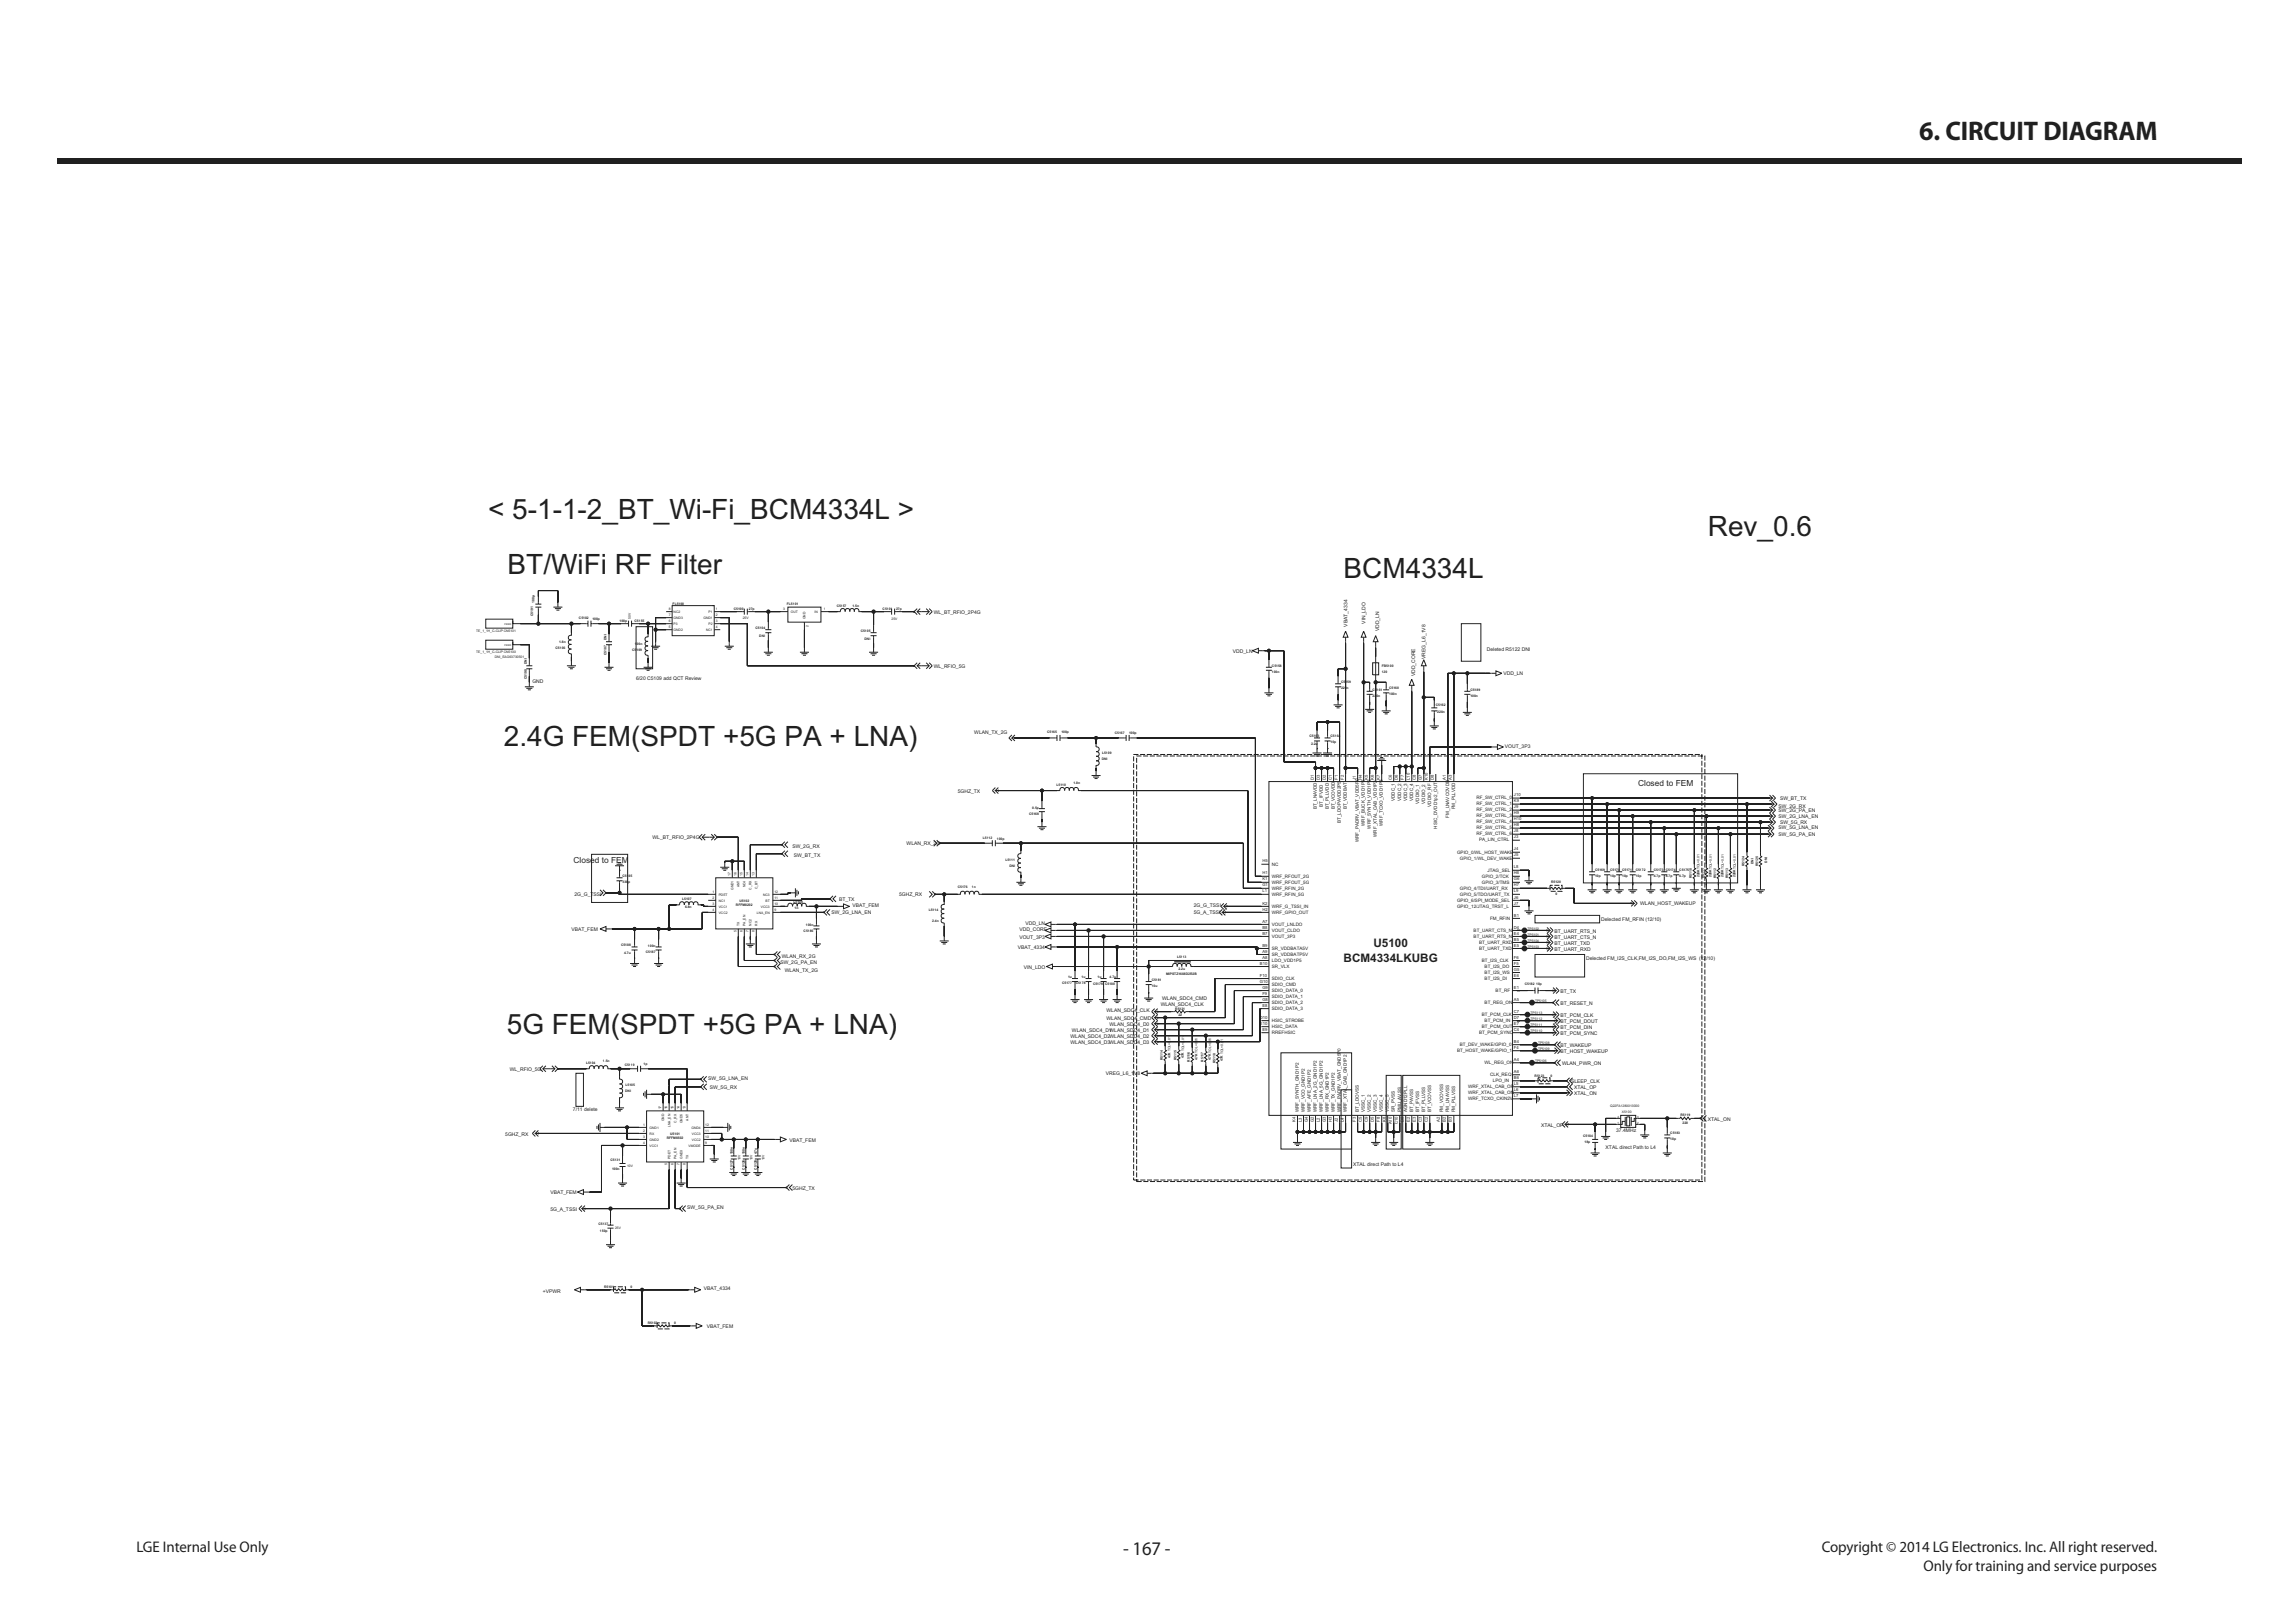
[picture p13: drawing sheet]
<svg xmlns="http://www.w3.org/2000/svg" width="420mm" height="297mm" viewBox="0 0 420 297" stroke-linecap="round" stroke-linejoin="round" font-family="sans-serif">
<defs><g id="words">
<g font-size="5.1" fill="#231f20">
<text x="89.4" y="94.9">&lt; 5-1-1-2_BT_Wi-Fi_BCM4334L &gt;</text>
<text x="312.7" y="98.1">Rev_0.6</text>
<text x="92.9" y="105">BT/WiFi RF Filter</text>
<text x="246" y="105.8">BCM4334L</text>
<text x="92.2" y="136.6">2.4G FEM(SPDT +5G PA + LNA)</text>
<text x="92.8" y="189.2">5G FEM(SPDT +5G PA + LNA)</text>
</g>
<text font-size="4.9" fill="#231f20" x="351.4" y="25.7">6. CIRCUIT DIAGRAM</text>
<text font-size="3.5" fill="#231f20" x="205.6" y="284.6">- 167 -</text>
<g font-size="2.8" fill="#231f20">
<text x="25" y="284.1">LGE Internal Use Only</text>
<text x="333.5" y="284.1">Copyright © 2014 LG Electronics. Inc. All right reserved.</text>
<text x="352.2" y="287.5">Only for training and service purposes</text>
</g>
<g font-size="2.1" fill="#231f20">
<text x="251.4" y="173.3">U5100</text>
<text x="246" y="176">BCM4334LKUBG</text>
</g>
<g font-size="1.5" fill="#231f20">
<text x="299.9" y="143.9">Closed to FEM</text>
<text x="105" y="158">Closed to FEM</text>
</g>
<g font-size=".9" fill="#231f20">
<text x="170.9" y="112.3">WL_BT_RFIO_2P4G</text>
<text x="225.7" y="119.5">VDD_LN</text>
<text x="246.7" y="114.7" transform="rotate(-90 246.7 114.7)">VBAT_4334</text>
<text x="250" y="114.1" transform="rotate(-90 250 114.1)">VIN_LDO</text>
<text x="252.5" y="115.5" transform="rotate(-90 252.5 115.5)">VDD_LN</text>
<text x="272.2" y="119.2">Deleted R5122 DNI</text>
<text x="97.5" y="125">GND</text>
<text x="116.4" y="124.4">6/20 C5109 add QCT Review</text>
<text x="170.9" y="122.2">WL_RFIO_5G</text>
<text x="259.1" y="123.8" transform="rotate(-90 259.1 123.8)">VDD_CORE</text>
<text x="261" y="120.6" transform="rotate(-90 261 120.6)">VREG_L6_1V8</text>
<text x="275.2" y="123.6">VDD_LN</text>
<text x="178.4" y="134.3">WLAN_TX_2G</text>
<text x="275.5" y="136.8">VOUT_3P3</text>
<text x="175.3" y="145.1">5GHZ_TX</text>
<text x="325.6" y="149.8">SW_2G_LNA_EN</text>
<text x="325.6" y="147.8">SW_2G_RX</text>
<text x="325.6" y="148.7">SW_2G_PA_EN</text>
<text x="325.9" y="146.5">SW_BT_TX</text>
<text x="119.5" y="153.6">WL_BT_RFIO_2P4G</text>
<text x="145.1" y="155.3">SW_2G_RX</text>
<text x="166" y="154.7">WLAN_RX_2G</text>
<text x="325.6" y="151.7">SW_5G_LNA_EN</text>
<text x="325.6" y="153.1">SW_5G_PA_EN</text>
<text x="325.9" y="150.9">SW_5G_RX</text>
<text x="145.3" y="156.9">SW_BT_TX</text>
<text x="105.2" y="164.1">2G_G_TSSI</text>
<text x="152.2" y="167.4">SW_2G_LNA_EN</text>
<text x="153.6" y="164.9">BT_TX</text>
<text x="156.1" y="166">VBAT_FEM</text>
<text x="164.6" y="164.1">5GHZ_RX</text>
<text x="218.5" y="167.4">5G_A_TSSI</text>
<text x="218.5" y="166">2G_G_TSSI</text>
<text x="300.3" y="165.7">WLAN_HOST_WAKEUP</text>
<text x="104.6" y="170.4">VBAT_FEM</text>
<text x="186.4" y="173.7">VBAT_4334</text>
<text x="186.6" y="171.8">VOUT_3P3</text>
<text x="186.6" y="170.4">VDD_CORE</text>
<text x="187.7" y="169.3">VDD_LN</text>
<text x="284.6" y="170.7">BT_UART_RTS_N</text>
<text x="284.6" y="172.9">BT_UART_TXD</text>
<text x="284.6" y="174">BT_UART_RXD</text>
<text x="284.6" y="171.8">BT_UART_CTS_N</text>
<text x="293.1" y="168.5">Delected FM_RFIN (12/10)</text>
<text x="142.9" y="176.5">SW_2G_PA_EN</text>
<text x="143.1" y="175.4">WLAN_RX_2G</text>
<text x="143.7" y="177.8">WLAN_TX_2G</text>
<text x="187.5" y="177.3">VIN_LDO</text>
<text x="290.4" y="175.6">Delected FM_I2S_CLK,FM_I2S_DO,FM_I2S_WS (12/10)</text>
<text x="202.6" y="185.3">WLAN_SDC4_CLK</text>
<text x="212.5" y="184.2">WLAN_SDC4_CLK</text>
<text x="212.8" y="183.1">WLAN_SDC4_CMD</text>
<text x="285.7" y="183.9">BT_RESET_N</text>
<text x="285.7" y="181.7">BT_TX</text>
<text x="196" y="191">WLAN_SDC4_D3WLAN_SDC4_D3</text>
<text x="196" y="189.9">WLAN_SDC4_D2WLAN_SDC4_D2</text>
<text x="196.3" y="188.8">WLAN_SDC4_D1WLAN_SDC4_D1</text>
<text x="202.6" y="186.6">WLAN_SDC4_CMD</text>
<text x="203.1" y="187.7">WLAN_SDC4_D0</text>
<text x="285.7" y="191.6">BT_WAKEUP</text>
<text x="285.7" y="186.1">BT_PCM_CLK</text>
<text x="285.7" y="189.4">BT_PCM_SYNC</text>
<text x="285.7" y="188.3">BT_PCM_DIN</text>
<text x="285.7" y="187.2">BT_PCM_DOUT</text>
<text x="93.3" y="196">WL_RFIO_5G</text>
<text x="129.7" y="197.6">SW_5G_LNA_EN</text>
<text x="202.5" y="196.8">VREG_L6_1V8</text>
<text x="285.7" y="192.7">BT_HOST_WAKEUP</text>
<text x="286" y="194.9">WLAN_PWR_ON</text>
<text x="104.9" y="203.4">7/11 delete</text>
<text x="129.9" y="199.3">SW_5G_RX</text>
<text x="287.6" y="198.2">SLEEP_CLK</text>
<text x="288.2" y="200.4">XTAL_ON</text>
<text x="288.2" y="199.3">XTAL_OP</text>
<text x="92.5" y="207.8">5GHZ_RX</text>
<text x="144.5" y="208.9">VBAT_FEM</text>
<text x="282.1" y="206.2">XTAL_OP</text>
<text x="295.9" y="207.2">37.4MHz</text>
<text x="312.7" y="205.1">XTAL_ON</text>
<text x="247.7" y="213.3">XTAL direct Path to L4</text>
<text x="294" y="210.3">XTAL direct Path to L4</text>
<text x="100.8" y="221.6">5G_A_TSSI</text>
<text x="100.8" y="218.6">VBAT_FEM</text>
<text x="125.8" y="221.3">SW_5G_PA_EN</text>
<text x="145.1" y="217.7">5GHZ_TX</text>
<text x="99.4" y="236.7">+VPWR</text>
<text x="128.8" y="236.2">VBAT_4334</text>
<text x="129.4" y="243.1">VBAT_FEM</text>
</g>
<g font-size=".8" fill="#231f20">
<text x="240.5" y="142.8" transform="rotate(-90 240.5 142.8)">D1</text>
<text x="241.6" y="142.8" transform="rotate(-90 241.6 142.8)">D3</text>
<text x="242.7" y="142.8" transform="rotate(-90 242.7 142.8)">D2</text>
<text x="243.8" y="142.8" transform="rotate(-90 243.8 142.8)">C1</text>
<text x="244.9" y="142.8" transform="rotate(-90 244.9 142.8)">F1</text>
<text x="246" y="142.8" transform="rotate(-90 246 142.8)">F2</text>
<text x="248.2" y="142.8" transform="rotate(-90 248.2 142.8)">J1</text>
<text x="249.3" y="142.8" transform="rotate(-90 249.3 142.8)">H4</text>
<text x="250.4" y="142.8" transform="rotate(-90 250.4 142.8)">K5</text>
<text x="251.5" y="142.8" transform="rotate(-90 251.5 142.8)">K6</text>
<text x="252.6" y="142.8" transform="rotate(-90 252.6 142.8)">K7</text>
<text x="254.8" y="142.8" transform="rotate(-90 254.8 142.8)">C6</text>
<text x="255.9" y="142.8" transform="rotate(-90 255.9 142.8)">D6</text>
<text x="257" y="142.8" transform="rotate(-90 257 142.8)">F7</text>
<text x="258.1" y="142.8" transform="rotate(-90 258.1 142.8)">L10</text>
<text x="259.2" y="142.8" transform="rotate(-90 259.2 142.8)">C8</text>
<text x="260.3" y="142.8" transform="rotate(-90 260.3 142.8)">G7</text>
<text x="261.4" y="142.8" transform="rotate(-90 261.4 142.8)">K10</text>
<text x="262.5" y="142.8" transform="rotate(-90 262.5 142.8)">D8</text>
<text x="264.7" y="142.8" transform="rotate(-90 264.7 142.8)">A1</text>
<text x="265.8" y="142.8" transform="rotate(-90 265.8 142.8)">A3</text>
<text x="241.1" y="148.1" transform="rotate(-90 241.1 148.1)">BT_LNAVDD</text>
<text x="242.2" y="147.6" transform="rotate(-90 242.2 147.6)">BT_IFVDD</text>
<text x="243.3" y="148.1" transform="rotate(-90 243.3 148.1)">BT_PLLVDD</text>
<text x="244.4" y="148.1" transform="rotate(-90 244.4 148.1)">BT_VCOVDD</text>
<text x="246.6" y="148.1" transform="rotate(-90 246.6 148.1)">BT_VDDBAT</text>
<text x="255.4" y="146.6" transform="rotate(-90 255.4 146.6)">VDDC_1</text>
<text x="256.5" y="146.6" transform="rotate(-90 256.5 146.6)">VDDC_2</text>
<text x="257.6" y="146.6" transform="rotate(-90 257.6 146.6)">VDDC_3</text>
<text x="258.7" y="146.6" transform="rotate(-90 258.7 146.6)">VDDC_4</text>
<text x="259.8" y="147.1" transform="rotate(-90 259.8 147.1)">VDDIO_1</text>
<text x="260.9" y="147.1" transform="rotate(-90 260.9 147.1)">VDDIO_2</text>
<text x="262" y="147.6" transform="rotate(-90 262 147.6)">VDDIO_RF</text>
<text x="265.3" y="149.6" transform="rotate(-90 265.3 149.6)">FM_LNAVCOVDD</text>
<text x="266.4" y="148.1" transform="rotate(-90 266.4 148.1)">FM_PLLVDD</text>
<text x="270.3" y="146.3">RF_SW_CTRL_0</text>
<text x="270.3" y="147.4">RF_SW_CTRL_1</text>
<text x="270.3" y="148.5">RF_SW_CTRL_2</text>
<text x="270.3" y="149.6">RF_SW_CTRL_3</text>
<text x="277.2" y="149">H9</text>
<text x="277.2" y="147.9">J9</text>
<text x="277.2" y="146.8">K9</text>
<text x="277.2" y="145.7">J10</text>
<text x="245.5" y="150.7" transform="rotate(-90 245.5 150.7)">BT_LDOPAVDD2P5</text>
<text x="248.8" y="154.2" transform="rotate(-90 248.8 154.2)">WRF_PADRV_VBAT_VDD5P0</text>
<text x="249.9" y="151.2" transform="rotate(-90 249.9 151.2)">WRF_BUCK_VDD1P5</text>
<text x="251" y="151.7" transform="rotate(-90 251 151.7)">WRF_SYNTH_VDD1P2</text>
<text x="252.1" y="153.2" transform="rotate(-90 252.1 153.2)">WRF_XTAL_CAB_VDD1P2</text>
<text x="253.2" y="151.2" transform="rotate(-90 253.2 151.2)">WRF_TCXO_VDD1P8</text>
<text x="263.1" y="151.7" transform="rotate(-90 263.1 151.7)">HSIC_DVDD1p2_OUT</text>
<text x="270.3" y="150.7">RF_SW_CTRL_4</text>
<text x="270.3" y="151.8">RF_SW_CTRL_5</text>
<text x="270.3" y="152.9">RF_SW_CTRL_6</text>
<text x="270.8" y="154">PA_LIN_CTRL</text>
<text x="277.2" y="155.6">J4</text>
<text x="277.2" y="153.4">J3</text>
<text x="277.2" y="152.3">J8</text>
<text x="277.2" y="151.2">H8</text>
<text x="277.2" y="150.1">H10</text>
<text x="231.1" y="160">H1</text>
<text x="231.1" y="161.1">K1</text>
<text x="231.1" y="157.8">H5</text>
<text x="232.9" y="161.7">WRF_RFOUT_5G</text>
<text x="232.9" y="160.6">WRF_RFOUT_2G</text>
<text x="232.9" y="158.4">NC</text>
<text x="266.8" y="156.2">GPIO_0/WL_HOST_WAKE</text>
<text x="267.3" y="157.3">GPIO_1/WL_DEV_WAKE</text>
<text x="271.3" y="160.6">GPIO_2/TCK</text>
<text x="271.3" y="161.7">GPIO_3/TMS</text>
<text x="272.3" y="159.5">JTAG_SEL</text>
<text x="277.2" y="161.1">G6</text>
<text x="277.2" y="160">H6</text>
<text x="277.2" y="156.7">J5</text>
<text x="277.2" y="158.9">L8</text>
<text x="231.1" y="165.5">K2</text>
<text x="231.1" y="162.2">G1</text>
<text x="231.1" y="163.3">L1</text>
<text x="231.1" y="166.6">H2</text>
<text x="232.9" y="163.9">WRF_RFIN_5G</text>
<text x="232.9" y="162.8">WRF_RFIN_2G</text>
<text x="232.9" y="167.2">WRF_GPIO_OUT</text>
<text x="232.9" y="166.1">WRF_G_TSSI_IN</text>
<text x="266.8" y="165">GPIO_6/SPI_MODE_SEL</text>
<text x="266.8" y="166.1">GPIO_12/JTAG_TRST_L</text>
<text x="267.3" y="162.8">GPIO_4/TDI/UART_RX</text>
<text x="267.3" y="163.9">GPIO_5/TDO/UART_TX</text>
<text x="277.2" y="167.7">B1</text>
<text x="277.2" y="165.5">J7</text>
<text x="277.2" y="164.4">J6</text>
<text x="277.2" y="163.3">L9</text>
<text x="277.2" y="162.2">H7</text>
<text x="231.1" y="173.3">B9</text>
<text x="231.1" y="168.8">A7</text>
<text x="231.1" y="171">B7</text>
<text x="231.1" y="169.9">B8</text>
<text x="232.9" y="170.5">VOUT_CLDO</text>
<text x="232.9" y="171.6">VOUT_3P3</text>
<text x="232.9" y="169.4">VOUT_LNLDO</text>
<text x="232.9" y="173.8">SR_VDDBATA5V</text>
<text x="269.8" y="171.6">BT_UART_RTS_N</text>
<text x="269.8" y="170.5">BT_UART_CTS_N</text>
<text x="270.8" y="172.7">BT_UART_RXD</text>
<text x="270.8" y="173.8">BT_UART_TXD</text>
<text x="272.8" y="168.3">FM_RFIN</text>
<text x="277.2" y="169.9">D4</text>
<text x="277.2" y="171">E4</text>
<text x="277.2" y="173.3">E5</text>
<text x="277.2" y="172.1">B5</text>
<text x="230.7" y="176.6">B10</text>
<text x="230.7" y="179.9">G10</text>
<text x="230.7" y="178.8">F10</text>
<text x="231.1" y="175.5">A8</text>
<text x="231.1" y="174.4">A9</text>
<text x="232.9" y="179.3">SDIO_CLK</text>
<text x="232.9" y="177.1">SR_VLX</text>
<text x="232.9" y="174.9">SR_VDDBATP5V</text>
<text x="232.9" y="176">LDO_VDD1P5</text>
<text x="271.3" y="176">BT_I2S_CLK</text>
<text x="271.8" y="179.3">BT_I2S_DI</text>
<text x="271.8" y="178.2">BT_I2S_WS</text>
<text x="271.8" y="177.1">BT_I2S_DO</text>
<text x="277.2" y="176.6">F5</text>
<text x="277.2" y="177.7">G5</text>
<text x="277.2" y="178.8">E6</text>
<text x="277.2" y="175.5">F6</text>
<text x="231.1" y="184.3">E8</text>
<text x="231.1" y="183.2">G8</text>
<text x="231.1" y="182.1">F9</text>
<text x="231.1" y="181">G9</text>
<text x="232.9" y="181.5">SDIO_DATA_0</text>
<text x="232.9" y="182.6">SDIO_DATA_1</text>
<text x="232.9" y="183.7">SDIO_DATA_2</text>
<text x="232.9" y="184.8">SDIO_DATA_3</text>
<text x="232.9" y="180.4">SDIO_CMD</text>
<text x="271.3" y="185.9">BT_PCM_CLK</text>
<text x="271.8" y="183.7">BT_REG_ON</text>
<text x="273.8" y="181.5">BT_RF</text>
<text x="277.2" y="185.4">C7</text>
<text x="277.2" y="181">E1</text>
<text x="277.2" y="183.2">A5</text>
<text x="230.7" y="187.6">E10</text>
<text x="230.7" y="186.5">D10</text>
<text x="231.1" y="188.7">E9</text>
<text x="232.9" y="187">HSIC_STROBE</text>
<text x="232.9" y="188.1">HSIC_DATA</text>
<text x="232.9" y="189.2">RREFHSIC</text>
<text x="267.3" y="191.4">BT_DEV_WAKE/GPIO_0</text>
<text x="270.8" y="189.2">BT_PCM_SYNC</text>
<text x="271.3" y="188.1">BT_PCM_OUT</text>
<text x="271.8" y="187">BT_PCM_IN</text>
<text x="277.2" y="192">F4</text>
<text x="277.2" y="190.9">B4</text>
<text x="277.2" y="188.7">C4</text>
<text x="277.2" y="187.6">E7</text>
<text x="277.2" y="186.5">D7</text>
<text x="266.8" y="192.5">BT_HOST_WAKE/GPIO_1</text>
<text x="271.8" y="194.7">WL_REG_ON</text>
<text x="272.8" y="196.9">CLK_REQ</text>
<text x="277.2" y="197.5">B6</text>
<text x="277.2" y="196.4">A6</text>
<text x="277.2" y="194.2">A4</text>
<text x="237.8" y="203.6" transform="rotate(-90 237.8 203.6)">WRF_SYNTH_GND1P2</text>
<text x="238.9" y="203.6" transform="rotate(-90 238.9 203.6)">WRF_VCO_GND1P2</text>
<text x="240" y="203.6" transform="rotate(-90 240 203.6)">WRF_AFE_GND1P2</text>
<text x="241.1" y="203.6" transform="rotate(-90 241.1 203.6)">WRF_LNA_2G_GND1P2</text>
<text x="242.2" y="203.6" transform="rotate(-90 242.2 203.6)">WRF_LNA_5G_GND1P2</text>
<text x="243.3" y="203.6" transform="rotate(-90 243.3 203.6)">WRF_RX_GND1P2</text>
<text x="244.4" y="203.6" transform="rotate(-90 244.4 203.6)">WRF_TX_GND1P2</text>
<text x="245.5" y="203.6" transform="rotate(-90 245.5 203.6)">WRF_PADRV_VBAT_GND5P0</text>
<text x="246.6" y="203.6" transform="rotate(-90 246.6 203.6)">WRF_XTAL_CAB_GND1P2</text>
<text x="248.8" y="203.6" transform="rotate(-90 248.8 203.6)">BT_LDOVSS</text>
<text x="249.9" y="203.6" transform="rotate(-90 249.9 203.6)">VSSC_1</text>
<text x="251" y="203.6" transform="rotate(-90 251 203.6)">VSSC_2</text>
<text x="252.1" y="203.6" transform="rotate(-90 252.1 203.6)">VSSC_3</text>
<text x="253.2" y="203.6" transform="rotate(-90 253.2 203.6)">VSSC_4</text>
<text x="254.3" y="203.6" transform="rotate(-90 254.3 203.6)">VSSC_5</text>
<text x="255.4" y="203.6" transform="rotate(-90 255.4 203.6)">SR_PVSS</text>
<text x="256.5" y="203.6" transform="rotate(-90 256.5 203.6)">PMU_AVSS</text>
<text x="257.6" y="203.6" transform="rotate(-90 257.6 203.6)">AGND12PLL</text>
<text x="258.7" y="203.6" transform="rotate(-90 258.7 203.6)">BT_PAVSS</text>
<text x="259.8" y="203.6" transform="rotate(-90 259.8 203.6)">BT_IFVSS</text>
<text x="260.9" y="203.6" transform="rotate(-90 260.9 203.6)">BT_PLLVSS</text>
<text x="262" y="203.6" transform="rotate(-90 262 203.6)">BT_VCOVSS</text>
<text x="264.2" y="203.6" transform="rotate(-90 264.2 203.6)">FM_VCOVSS</text>
<text x="265.3" y="203.6" transform="rotate(-90 265.3 203.6)">FM_LNAVSS</text>
<text x="266.4" y="203.6" transform="rotate(-90 266.4 203.6)">FM_PLLVSS</text>
<text x="268.8" y="199.1">WRF_XTAL_CAB_OP</text>
<text x="268.8" y="200.2">WRF_XTAL_CAB_ON</text>
<text x="268.8" y="201.3">WRF_TCXO_CKIN2V</text>
<text x="273.3" y="198">LPO_IN</text>
<text x="277.2" y="200.8">L7</text>
<text x="277.2" y="199.7">L6</text>
<text x="277.2" y="198.6">L5</text>
<text x="237.2" y="205.3" transform="rotate(-90 237.2 205.3)">K4</text>
<text x="238.3" y="205.3" transform="rotate(-90 238.3 205.3)">L3</text>
<text x="239.4" y="205.3" transform="rotate(-90 239.4 205.3)">G4</text>
<text x="240.5" y="205.3" transform="rotate(-90 240.5 205.3)">G2</text>
<text x="241.6" y="205.3" transform="rotate(-90 241.6 205.3)">L2</text>
<text x="242.7" y="205.3" transform="rotate(-90 242.7 205.3)">G3</text>
<text x="243.8" y="205.3" transform="rotate(-90 243.8 205.3)">H3</text>
<text x="244.9" y="205.3" transform="rotate(-90 244.9 205.3)">J2</text>
<text x="246" y="205.3" transform="rotate(-90 246 205.3)">L4</text>
<text x="248.2" y="205.3" transform="rotate(-90 248.2 205.3)">F3</text>
<text x="249.3" y="205.3" transform="rotate(-90 249.3 205.3)">C5</text>
<text x="250.4" y="205.3" transform="rotate(-90 250.4 205.3)">C9</text>
<text x="251.5" y="205.3" transform="rotate(-90 251.5 205.3)">D5</text>
<text x="252.6" y="205.3" transform="rotate(-90 252.6 205.3)">F8</text>
<text x="253.7" y="205.3" transform="rotate(-90 253.7 205.3)">K8</text>
<text x="254.8" y="205.8" transform="rotate(-90 254.8 205.8)">A10</text>
<text x="255.9" y="205.8" transform="rotate(-90 255.9 205.8)">C10</text>
<text x="257" y="205.3" transform="rotate(-90 257 205.3)">D9</text>
<text x="258.1" y="205.3" transform="rotate(-90 258.1 205.3)">E2</text>
<text x="259.2" y="205.3" transform="rotate(-90 259.2 205.3)">E3</text>
<text x="260.3" y="205.3" transform="rotate(-90 260.3 205.3)">C3</text>
<text x="261.4" y="205.3" transform="rotate(-90 261.4 205.3)">C2</text>
<text x="263.6" y="205.3" transform="rotate(-90 263.6 205.3)">A2</text>
<text x="264.7" y="205.3" transform="rotate(-90 264.7 205.3)">B2</text>
<text x="265.8" y="205.3" transform="rotate(-90 265.8 205.3)">B3</text>
</g>
<g font-size=".6" fill="#231f20">
<text x="97.6" y="112.8" transform="rotate(-90 97.6 112.8)">C5191</text>
<text x="97.9" y="110.3" transform="rotate(-90 97.9 110.3)">100p</text>
<text x="106" y="113.3">C5102</text>
<text x="108.4" y="113.5">100p</text>
<text x="113.4" y="113.9">100p</text>
<text x="115.5" y="113.3" transform="rotate(-90 115.5 113.3)">50V</text>
<text x="116.2" y="113.9">C5155</text>
<text x="122.4" y="113.8">6</text>
<text x="122.4" y="112.7">7</text>
<text x="122.4" y="111.6">8</text>
<text x="123.1" y="110.7">FL5100</text>
<text x="123.3" y="112.2">NC2</text>
<text x="123.3" y="113.3">GND3</text>
<text x="128.8" y="113.3">GND1</text>
<text x="129.7" y="112.2">P1</text>
<text x="131" y="113.8">3</text>
<text x="131" y="112.7">2</text>
<text x="131" y="111.6">1</text>
<text x="134.3" y="111.7">C5100</text>
<text x="136" y="113.2">25V</text>
<text x="137.1" y="111.7">27p</text>
<text x="143.4" y="111.6">3</text>
<text x="144.1" y="110.8">FL5101</text>
<text x="144.8" y="112.2">OUT</text>
<text x="147.5" y="113.3" transform="rotate(-90 147.5 113.3)">GND</text>
<text x="149.1" y="112.2">IN</text>
<text x="150.8" y="111.6">1</text>
<text x="153.2" y="111.1">C5157</text>
<text x="156.1" y="111">1.5n</text>
<text x="161.6" y="111.7">C5101</text>
<text x="163.2" y="113.5">25V</text>
<text x="164.1" y="111.7">27p</text>
<text x="87.2" y="119.5">TE_1_1H_C-CLIPCN5100</text>
<text x="87.2" y="115.7">TE_1_1H_C-CLIPCN5101</text>
<text x="101.7" y="118.8">C5106</text>
<text x="102.3" y="117.7">1.8n</text>
<text x="111.1" y="119.9" transform="rotate(-90 111.1 119.9)">C5107</text>
<text x="111.1" y="117.2" transform="rotate(-90 111.1 117.2)">DNI</text>
<text x="115.7" y="119.1">C5109</text>
<text x="116.2" y="118">100n</text>
<text x="122.4" y="114.9">5</text>
<text x="123.3" y="114.4">P3</text>
<text x="123.3" y="115.5">GND2</text>
<text x="129.3" y="115.5">NC1</text>
<text x="129.7" y="114.4">P2</text>
<text x="131" y="114.9">4</text>
<text x="138.3" y="115.1">C5104</text>
<text x="139" y="116.5">DNI</text>
<text x="148" y="114.8" transform="rotate(-90 148 114.8)">2</text>
<text x="157.6" y="115.7">C5105</text>
<text x="158.3" y="117.1">DNI</text>
<text x="90.6" y="120.4">DNI_EAG63730501</text>
<text x="96.5" y="124.3" transform="rotate(-90 96.5 124.3)">C5190</text>
<text x="96.5" y="121.6" transform="rotate(-90 96.5 121.6)">DNI</text>
<text x="232.9" y="123.1">100n</text>
<text x="232.9" y="122">C5158</text>
<text x="245.5" y="125">C5159</text>
<text x="253" y="123.1">120</text>
<text x="253" y="122">FB5100</text>
<text x="245.5" y="126.1">220n</text>
<text x="251.3" y="126.4">C5161</text>
<text x="251.3" y="127.5">220n</text>
<text x="254.3" y="126.1">C5160</text>
<text x="254.3" y="127.2">100n</text>
<text x="262.9" y="129.2">C5162</text>
<text x="263.1" y="130.5">220n</text>
<text x="269.2" y="127.5">100n</text>
<text x="269.2" y="126.4">C5189</text>
<text x="191.7" y="134.2">C5165</text>
<text x="194.3" y="134.2">100p</text>
<text x="201.8" y="138">L5109</text>
<text x="204.1" y="134.4">C5167</text>
<text x="206.7" y="134.4">100p</text>
<text x="239.7" y="134.9">C5163</text>
<text x="240" y="136.3">2.2u</text>
<text x="243.6" y="134.9">C5164</text>
<text x="243.6" y="136">10p</text>
<text x="193.4" y="143.8">L5110</text>
<text x="196.5" y="143.5">1.8n</text>
<text x="201.7" y="139.1">DNI</text>
<text x="188.4" y="149.1">C5168</text>
<text x="189" y="148">0.5p</text>
<text x="179.9" y="153.5">L5112</text>
<text x="182.5" y="153.7">100p</text>
<text x="114" y="161.6">330p</text>
<text x="114" y="160.5">C5185</text>
<text x="133.7" y="160.4" transform="rotate(-90 133.7 160.4)">17</text>
<text x="134.8" y="160.4" transform="rotate(-90 134.8 160.4)">16</text>
<text x="135.9" y="160.4" transform="rotate(-90 135.9 160.4)">15</text>
<text x="137" y="160.4" transform="rotate(-90 137 160.4)">14</text>
<text x="138.1" y="160.4" transform="rotate(-90 138.1 160.4)">13</text>
<text x="184.1" y="157.5">L5111</text>
<text x="184.8" y="158.6">DNI</text>
<text x="284" y="161.6">R5120</text>
<text x="292" y="159.4">C5169</text>
<text x="292" y="160.5">10p</text>
<text x="294.8" y="160.5">10p</text>
<text x="294.8" y="159.4">C5170 C5171</text>
<text x="297" y="160.5">10p</text>
<text x="299.5" y="160.5">10p</text>
<text x="299.5" y="159.4">C5172</text>
<text x="302.8" y="159.4">C5173 C5174</text>
<text x="302.8" y="160.5">4.7p</text>
<text x="305" y="160.5">4.7p</text>
<text x="307.4" y="159.4">C5175</text>
<text x="307.4" y="160.5">4.7p</text>
<text x="309.8" y="160.7" transform="rotate(-90 309.8 160.7)">R5110</text>
<text x="311.1" y="160.6" transform="rotate(-90 311.1 160.6)">220KTOL=0.01</text>
<text x="312" y="160.7" transform="rotate(-90 312 160.7)">R5111</text>
<text x="313.3" y="160.6" transform="rotate(-90 313.3 160.6)">220KTOL=0.01</text>
<text x="314.2" y="160.7" transform="rotate(-90 314.2 160.7)">R5112</text>
<text x="315.5" y="160.6" transform="rotate(-90 315.5 160.6)">220KTOL=0.01</text>
<text x="316.4" y="160.7" transform="rotate(-90 316.4 160.7)">R5113</text>
<text x="317.7" y="160.6" transform="rotate(-90 317.7 160.6)">220KTOL=0.01</text>
<text x="319.4" y="158.5" transform="rotate(-90 319.4 158.5)">R5124</text>
<text x="321" y="158.2" transform="rotate(-90 321 158.2)">DNI</text>
<text x="321.9" y="158.5" transform="rotate(-90 321.9 158.5)">R5125</text>
<text x="323.5" y="157.9" transform="rotate(-90 323.5 157.9)">DNI</text>
<text x="124.9" y="164.8">L5107</text>
<text x="125.4" y="166.1">6.8n</text>
<text x="130.4" y="166.7">4</text>
<text x="130.4" y="165.6">3</text>
<text x="130.4" y="164.4">2</text>
<text x="130.4" y="163.3">1</text>
<text x="131.6" y="163.9">PDET</text>
<text x="131.6" y="165">NC1</text>
<text x="131.6" y="166.1">VCC1</text>
<text x="131.6" y="167.2">VCC2</text>
<text x="134.3" y="162.9" transform="rotate(-90 134.3 162.9)">GND1</text>
<text x="134.7" y="165.8">RFFM8202</text>
<text x="135.4" y="165">U5102</text>
<text x="135.4" y="162.4" transform="rotate(-90 135.4 162.4)">ANT</text>
<text x="136.5" y="162.4" transform="rotate(-90 136.5 162.4)">NC4</text>
<text x="137.6" y="162.8" transform="rotate(-90 137.6 162.8)">C_RX</text>
<text x="138.6" y="167.2">LNA_EN</text>
<text x="138.7" y="162.8" transform="rotate(-90 138.7 162.8)">C_BT</text>
<text x="139.3" y="166.1">VCC3</text>
<text x="139.7" y="163.9">NC3</text>
<text x="140.2" y="165">BT</text>
<text x="141.8" y="166.7">9</text>
<text x="141.8" y="165.6">10</text>
<text x="141.8" y="164.4">11</text>
<text x="141.8" y="163.3">12</text>
<text x="145.3" y="165.3">L5108</text>
<text x="145.5" y="166.4">1n</text>
<text x="170" y="166.7">L5114</text>
<text x="175.3" y="162.6">C5176</text>
<text x="177.9" y="162.5">1n</text>
<text x="284.8" y="163.8">0</text>
<text x="113.7" y="173.2">C5188</text>
<text x="118.6" y="173.3">100n</text>
<text x="134.8" y="170.6" transform="rotate(-90 134.8 170.6)">5</text>
<text x="135.4" y="169.5" transform="rotate(-90 135.4 169.5)">TX</text>
<text x="135.9" y="170.6" transform="rotate(-90 135.9 170.6)">6</text>
<text x="136.5" y="169.5" transform="rotate(-90 136.5 169.5)">PA_EN</text>
<text x="137" y="170.6" transform="rotate(-90 137 170.6)">7</text>
<text x="137.6" y="169.5" transform="rotate(-90 137.6 169.5)">NC2</text>
<text x="138.1" y="170.6" transform="rotate(-90 138.1 170.6)">8</text>
<text x="138.7" y="169.5" transform="rotate(-90 138.7 169.5)">RX</text>
<text x="147.1" y="170.5">C5186</text>
<text x="147.5" y="169.4">100n</text>
<text x="170.7" y="168.8">2.4n</text>
<text x="279.6" y="172.4">TP5104</text>
<text x="279.6" y="173.5">TP5103</text>
<text x="279.6" y="171.3">TP5101</text>
<text x="279.6" y="170.2">TP5102</text>
<text x="114.2" y="174.6">4.7u</text>
<text x="118.2" y="174.4">C5187</text>
<text x="195.5" y="179.1">1u</text>
<text x="198" y="179.1">1u</text>
<text x="200.9" y="179">1u</text>
<text x="203.1" y="179">4.7u</text>
<text x="210.8" y="179.5">C5181</text>
<text x="213.5" y="178.4">MIPSTZ1608D2R2B</text>
<text x="215.5" y="175.4">L5113</text>
<text x="215.7" y="177.6">2.2u</text>
<text x="194.5" y="180.2">C5177</text>
<text x="196.9" y="180.2">C5178</text>
<text x="200.1" y="180.4">C5179 C5180</text>
<text x="210.8" y="180.6">10u</text>
<text x="215.2" y="184.8">R5121</text>
<text x="215.7" y="185.9">22</text>
<text x="279.2" y="180.3">C5182</text>
<text x="280.2" y="185.6">TP5113</text>
<text x="281" y="183.4">TP5105</text>
<text x="281.2" y="180.2">10p</text>
<text x="280.2" y="188.9">TP5110</text>
<text x="280.2" y="187.8">TP5111</text>
<text x="280.2" y="186.7">TP5112</text>
<text x="281.6" y="191.1">TP5108</text>
<text x="107.3" y="194.8">L5104</text>
<text x="110.4" y="194.4">1.5n</text>
<text x="114.4" y="195">C5119</text>
<text x="117.8" y="194.9">1p</text>
<text x="212.9" y="194" transform="rotate(-90 212.9 194)">R5114</text>
<text x="214.3" y="193.7" transform="rotate(-90 214.3 193.7)">47K TOL=0.01</text>
<text x="215.4" y="194" transform="rotate(-90 215.4 194)">R5115</text>
<text x="216.7" y="193.7" transform="rotate(-90 216.7 193.7)">47K TOL=0.01</text>
<text x="217.8" y="194.3" transform="rotate(-90 217.8 194.3)">R5116</text>
<text x="219.2" y="194" transform="rotate(-90 219.2 194)">47K TOL=0.01</text>
<text x="220.3" y="194.3" transform="rotate(-90 220.3 194.3)">R5117</text>
<text x="221.7" y="194" transform="rotate(-90 221.7 194)">47K TOL=0.01</text>
<text x="222.5" y="194.6" transform="rotate(-90 222.5 194.6)">R5118</text>
<text x="223.9" y="194.2" transform="rotate(-90 223.9 194.2)">47K TOL=0.01</text>
<text x="280.9" y="197.1">R5123</text>
<text x="281" y="194.4">TP5106</text>
<text x="281.6" y="192.2">TP5109</text>
<text x="283.9" y="197.1">0</text>
<text x="114.5" y="199.9">DNI</text>
<text x="114.5" y="198.8">L5105</text>
<text x="121.1" y="203" transform="rotate(-90 121.1 203)">17</text>
<text x="122.2" y="203" transform="rotate(-90 122.2 203)">16</text>
<text x="123.3" y="203" transform="rotate(-90 123.3 203)">15</text>
<text x="124.4" y="203" transform="rotate(-90 124.4 203)">14</text>
<text x="125.5" y="203" transform="rotate(-90 125.5 203)">13</text>
<text x="294.8" y="202.6">Q22FA1280013000</text>
<text x="296.9" y="203.8">X5100</text>
<text x="117.8" y="209.3">4</text>
<text x="117.8" y="208.2">3</text>
<text x="117.8" y="207.1">2</text>
<text x="117.8" y="206">1</text>
<text x="118.9" y="206.6">GND1</text>
<text x="118.9" y="207.7">RX</text>
<text x="118.9" y="208.8">GND2</text>
<text x="118.9" y="209.9">VCC1</text>
<text x="121.6" y="205.2" transform="rotate(-90 121.6 205.2)">GND</text>
<text x="122.1" y="208.5">RFFM8502</text>
<text x="122.7" y="207.7">U5101</text>
<text x="122.7" y="206.2" transform="rotate(-90 122.7 206.2)">LNA_EN</text>
<text x="123.8" y="205.5" transform="rotate(-90 123.8 205.5)">C_RX</text>
<text x="124.9" y="205.6" transform="rotate(-90 124.9 205.6)">GND5</text>
<text x="126" y="205.1" transform="rotate(-90 126 205.1)">ANT</text>
<text x="126" y="209.9">VMODE</text>
<text x="126.6" y="206.6">GND4</text>
<text x="126.7" y="207.7">VCC3</text>
<text x="126.7" y="208.8">VCC2</text>
<text x="129.1" y="209.3">9</text>
<text x="129.1" y="208.2">10</text>
<text x="129.1" y="207.1">11</text>
<text x="129.1" y="206">12</text>
<text x="289.8" y="208.2">C5184</text>
<text x="290.1" y="209.3">18p</text>
<text x="305.8" y="208.7">18p</text>
<text x="305.8" y="207.6">C5183</text>
<text x="307.6" y="204.3">R5119</text>
<text x="308" y="205.7">220</text>
<text x="111.8" y="212.6">C5131</text>
<text x="112" y="214.2">100n</text>
<text x="114.8" y="213.7">10V</text>
<text x="122.2" y="213.3" transform="rotate(-90 122.2 213.3)">5</text>
<text x="122.7" y="212.1" transform="rotate(-90 122.7 212.1)">PDET</text>
<text x="123.3" y="213.3" transform="rotate(-90 123.3 213.3)">6</text>
<text x="123.8" y="212.1" transform="rotate(-90 123.8 212.1)">PA_EN</text>
<text x="124.4" y="213.3" transform="rotate(-90 124.4 213.3)">7</text>
<text x="124.9" y="212.1" transform="rotate(-90 124.9 212.1)">GND3</text>
<text x="125.5" y="213.3" transform="rotate(-90 125.5 213.3)">8</text>
<text x="126" y="212.1" transform="rotate(-90 126 212.1)">TX</text>
<text x="134.2" y="214" transform="rotate(-90 134.2 214)">C5127</text>
<text x="134.2" y="211.3" transform="rotate(-90 134.2 211.3)">100n</text>
<text x="135.6" y="212.4" transform="rotate(-90 135.6 212.4)">10V</text>
<text x="136.4" y="214" transform="rotate(-90 136.4 214)">C5126</text>
<text x="136.4" y="211.3" transform="rotate(-90 136.4 211.3)">100n</text>
<text x="137.8" y="212.4" transform="rotate(-90 137.8 212.4)">10V</text>
<text x="138.6" y="214" transform="rotate(-90 138.6 214)">C5128</text>
<text x="138.6" y="211.3" transform="rotate(-90 138.6 211.3)">4.7u</text>
<text x="140" y="212.4" transform="rotate(-90 140 212.4)">10V</text>
<text x="109.6" y="224.1">C5137</text>
<text x="109.8" y="225.5">150p</text>
<text x="112.6" y="224.9">25V</text>
<text x="110.6" y="235.7">R5101</text>
<text x="115.5" y="235.7">0</text>
<text x="118.6" y="242.3">R5102</text>
<text x="123.4" y="242.3">0</text>
</g>
<g font-size=".5" fill="#231f20">
<text x="92.4" y="118.2">FEED</text>
<text x="92.4" y="114.3">FEED</text>
<text x="296.1" y="205.7">1</text>
<text x="296.1" y="204.6">4</text>
<text x="299.7" y="205.7">2</text>
<text x="299.7" y="204.6">3</text>
</g>
</g></defs>
<path d="M10.4 29h400v1h-400z" fill="#231f20"/>
<g fill="none" stroke="#231f20" stroke-width=".18">
<path d="M88.9 117.2h5v1.6h-5zM93.9 117.4v.6h1.4M101.3 111.1h1.7M101.6 111.4h1.1M101.9 111.7h.5M102.1 110.3v.8M154.7 111.9a.44 .44 0 0 0-.4-.5 .44 .44 0 0 0-.4 .5h-.6M154.8 111.9a.44 .44 0 0 1 .4-.5 .44 .44 0 0 1 .4 .5 .43 .43 0 0 1 .4-.5 .43 .43 0 0 1 .4 .5 .43 .43 0 0 1 .4-.5 .43 .43 0 0 1 .4 .5M157.2 111.9h.5M96.4 121.8h1.1M96.4 122.4h1.1M96.9 120.5v1.3"/>
<path d="M96.9 122.4v1.4M190.2 148.5h1.1M190.2 148h1.1M190.8 146.6v1.4M190.8 148.5v1.4M194.9 144.7a.43 .43 0 0 0-.4-.6 .43 .43 0 0 0-.4 .6h-.6M194.9 144.7a.44 .44 0 0 1 .4-.6 .44 .44 0 0 1 .5 .6 .43 .43 0 0 1 .4-.6 .43 .43 0 0 1 .4 .6 .43 .43 0 0 1 .4-.6 .43 .43 0 0 1 .4 .6M197.4 144.7h.5M172.9 168.1a.44 .44 0 0 0-.6 .4 .44 .44 0 0 0 .6 .4v.6M172.9 165.5a.43 .43 0 0 0-.6 .5 .43 .43 0 0 0 .6 .4 .43 .43 0 0 0-.6 .4 .43 .43 0 0 0 .6 .4 .44 .44 0 0 0-.6 .4 .44 .44 0 0 0 .6 .4M172.9 165.1v.5M201.5 179.1h1.1"/>
<path d="M201.5 179.6h1.1M202 177.7v1.4M202 179.6v1.4M211.4 190.6l.5 .6M211.4 190.1l-.6 .5 .6 .6M211.9 190.1l-.5 .5h.5M211.9 190.6h.1"/>
</g>
<circle cx="211.9" cy="190.6" r=".06" fill="#231f20"/>
<g fill="none" stroke="#231f20" stroke-width=".18">
<path d="M118.6 119.1a.44 .44 0 0 0-.5 .4 .44 .44 0 0 0 .5 .4v.6M118.6 116.6a.43 .43 0 0 0-.5 .4 .43 .43 0 0 0 .5 .4 .43 .43 0 0 0-.5 .4 .43 .43 0 0 0 .5 .4 .44 .44 0 0 0-.5 .4 .44 .44 0 0 0 .5 .4M118.6 116.1v.5M175.3 163.7h.6M175.8 163.7a.43 .43 0 0 1 .4-.6 .43 .43 0 0 1 .5 .6 .43 .43 0 0 1 .4-.6 .43 .43 0 0 1 .4 .6 .43 .43 0 0 1 .4-.6 .43 .43 0 0 1 .4 .6M178.4 163.7a.44 .44 0 0 1 .4-.6 .44 .44 0 0 1 .4 .6h.5M211.4 189l-.6 .5 .6 .6M211.9 189.5h-.5l.5 .6M211.9 189.5h.1M211.9 189l-.5 .5"/>
<circle cx="211.9" cy="190.6" r=".06"/>
</g>
<circle cx="211.9" cy="189.5" r=".06" fill="#231f20"/>
<g fill="none" stroke="#231f20" stroke-width=".18">
<path d="M211.4 188.4l.5 .6M211.4 187.9l-.6 .5 .6 .6M211.9 187.9l-.5 .5h.5M211.9 188.4h.1"/>
<circle cx="211.9" cy="189.5" r=".06"/>
</g>
<circle cx="211.9" cy="188.4" r=".06" fill="#231f20"/>
<g fill="none" stroke="#231f20" stroke-width=".18">
<path d="M104.6 118.8a.44 .44 0 0 0-.6 .4 .44 .44 0 0 0 .6 .4v.6M104.6 116.3a.43 .43 0 0 0-.6 .4 .43 .43 0 0 0 .6 .4 .43 .43 0 0 0-.6 .4 .43 .43 0 0 0 .6 .4 .44 .44 0 0 0-.6 .5 .44 .44 0 0 0 .6 .4M104.6 115.8v.5M106.3 114.1h1.3M107.6 113.6v1.1M108.2 114.1h1.4M108.2 113.6v1.1M204.8 135.1h1.4M206.2 134.5v1.1M206.7 135.1h1.4M206.7 134.5v1.1M180.3 154.3h1.4"/>
<path d="M181.7 153.8v1.1M182.2 153.8v1.1M182.2 154.3h1.4M319.8 156v.6l.2 .2-.4 .3 .4 .4-.4 .3 .4 .3-.4 .4 .2 .1v.7M196.3 179.6h1.1M196.3 179.1h1.1M196.8 177.7v1.4M196.8 179.6v1.4M198.7 179.6h1.1M198.7 179.1h1.1M199.3 177.7v1.4M199.3 179.6v1.4"/>
<path d="M108.7 195.6a.44 .44 0 0 0-.4-.6 .44 .44 0 0 0-.4 .6h-.5M108.8 195.6a.44 .44 0 0 1 .4-.6 .44 .44 0 0 1 .4 .6 .43 .43 0 0 1 .4-.6 .43 .43 0 0 1 .4 .6 .43 .43 0 0 1 .5-.6 .43 .43 0 0 1 .4 .6M111.2 195.6h.6M115.3 195.6h1.4M116.7 195.1v1.1M117.3 195.6h1.3M117.3 195.1v1.1M211.4 187.3l.5 .6M211.4 186.8l-.6 .5 .6 .6M211.9 186.8l-.5 .5h.5M211.9 187.3h.1"/>
<circle cx="211.9" cy="188.4" r=".06"/>
</g>
<circle cx="211.9" cy="187.3" r=".06" fill="#231f20"/>
<g fill="none" stroke="#231f20" stroke-width=".18">
<path d="M211.4 186.2l.5 .6M211.4 185.7l-.6 .5 .6 .6M211.9 185.7l-.5 .5h.5M211.9 186.2h.1"/>
<circle cx="211.9" cy="187.3" r=".06"/>
</g>
<circle cx="211.9" cy="186.2" r=".06" fill="#231f20"/>
<g fill="none" stroke="#231f20" stroke-width=".18">
<path d="M211.4 185.1l.5 .6M211.4 184.6l-.6 .5 .6 .6M211.9 184.6l-.5 .5h.5M211.9 185.1h.1"/>
<circle cx="211.9" cy="186.2" r=".06"/>
</g>
<circle cx="211.9" cy="185.1" r=".06" fill="#231f20"/>
<g fill="none" stroke="#231f20" stroke-width=".18">
<path d="M88.9 113.3h5v1.7h-5zM93.9 113.6v.5h1.4M98 110.6h1.1M98 111.1h1.1M98.6 109.2v1.4M98.6 111.1v1.4M229.3 119.1l1.1-.4v.8zM230.4 119.1h1.1M246.3 115.5l.5 1.1h-.9zM246.3 116.6v1.1M249.6 115.5l.5 1.1h-.9zM249.6 116.6v1.1"/>
<path d="M251.8 116.3l.5 1.1h-.9zM251.8 117.4v1.1M250.2 126.5h1.1M250.2 127.1h1.1M250.7 125.2v1.3M250.7 127.1v1.4M258.5 124.3l.4 1.1h-.9zM258.5 125.4v1.1M260.7 120.7l.4 1.1h-.9zM260.7 121.8v1.1M272.8 123.2h1.1M273 136.7h1.1"/>
<path d="M273.9 122.8l1.1 .4-1.1 .5zM274.1 136.3l1.1 .4-1.1 .4zM230.9 158.2h1.4M232.3 143h44.6v61.1h-44.6zM240.8 141.7v1.3M241.9 141.7v1.3M243 141.7v1.3M244.1 141.7v1.3M245.2 141.7v1.3M246.3 141.7v1.3M248.5 141.7v1.3M249.6 141.7v1.3"/>
<path d="M250.7 141.7v1.3M251.8 141.7v1.3M253 141.7v1.3M255.2 141.7v1.3M256.3 141.7v1.3M257.4 141.7v1.3M258.5 141.7v1.3M259.6 141.7v1.3M260.7 141.7v1.3M261.8 141.7v1.3M262.9 141.7v1.3M265.1 141.7v1.3"/>
<path d="M266.2 141.7v1.3M276.9 159.3h1.4M276.9 146.1h1.4M276.9 147.2h1.4M276.9 148.3h1.4M276.9 149.4h1.4M276.9 150.5h1.4M276.9 151.6h1.4M276.9 152.7h1.4M276.9 153.8h1.4M276.9 156h1.4M276.9 157.1h1.4"/>
<path d="M322.3 156v.6l.2 .2-.4 .3 .4 .4-.4 .3 .4 .3-.4 .4 .2 .1v.7M230.9 163.7h1.4M230.9 161.5h1.4M230.9 162.6h1.4M230.9 160.4h1.4M230.9 173.6h1.4M230.9 171.4h1.4M230.9 170.3h1.4M230.9 175.8h1.4M230.9 179.1h1.4M230.9 176.9h1.4M230.9 167h1.4"/>
<path d="M230.9 165.9h1.4M230.9 169.2h1.4M230.9 174.7h1.4M276.9 163.7h1.4M276.9 161.5h1.4M276.9 162.6h1.4M276.9 160.4h1.4M276.9 172.5h1.4M276.9 173.6h1.4M276.9 171.4h1.4M276.9 170.3h1.4M276.9 175.8h1.4"/>
<path d="M276.9 179.1h1.4M276.9 178h1.4M276.9 176.9h1.4M276.9 165.9h1.4M276.9 164.8h1.4M276.9 168.1h1.4M319 162.9h1.7M319.3 163.1h1.1M319.6 163.4h.5M319.8 162v.9M321.5 162.9h1.6M321.8 163.1h1.1"/>
<path d="M322 163.4h.6M322.3 162v.9M230.9 186.8h1.4M230.9 187.9h1.4M230.9 189h1.4M230.9 181.3h1.4M230.9 182.4h1.4M230.9 183.5h1.4M230.9 184.6h1.4M230.9 180.2h1.4M276.9 185.7h1.4M276.9 186.8h1.4"/>
<path d="M276.9 187.9h1.4M276.9 189h1.4M276.9 181.3h1.4M276.9 183.5h1.4M276.9 194.5h1.4M276.9 191.2h1.4M276.9 192.3h1.4M276.9 196.7h1.4M276.9 197.8h1.4M276.9 198.9h1.4M285.1 194l-.5 .5 .5 .6M285.7 194l-.6 .5 .6 .6"/>
<path d="M237.5 204.1v1.4M238.6 204.1v1.4M239.7 204.1v1.4M240.8 204.1v1.4M241.9 204.1v1.4M243 204.1v1.4M244.1 204.1v1.4M245.2 204.1v1.4M246.3 204.1v1.4M248.5 204.1v1.4M249.6 204.1v1.4M250.7 204.1v1.4"/>
<path d="M251.8 204.1v1.4M253 204.1v1.4M254.1 204.1v1.4M255.2 204.1v1.4M256.3 204.1v1.4M257.4 204.1v1.4M258.5 204.1v1.4M259.6 204.1v1.4M260.7 204.1v1.4M261.8 204.1v1.4M264 204.1v1.4M265.1 204.1v1.4"/>
<path d="M266.2 204.1v1.4M276.9 200h1.4M276.9 201.1h1.4"/>
<circle cx="211.9" cy="185.1" r=".06"/>
</g>
<circle cx="284.6" cy="194.5" r=".06" fill="#231f20"/>
<g fill="none" stroke="#231f20" stroke-width=".18">
<path d="M170.1 163.1l.6 .6-.6 .5M170.7 163.1l.5 .6-.5 .5M191.3 169.2l1.1-.5v.9zM191.3 170.3l1.1-.5v.9zM191.3 171.4l1.1-.5v.9zM191.3 173.3l1.1-.4v.9zM191.6 176.9l1.1-.5v.9zM192.4 169.2h1.1M192.4 170.3h1.1M192.4 171.4h1.1M192.4 173.3h1.1M192.7 176.9h1.1"/>
<circle cx="284.6" cy="194.5" r=".06"/>
</g>
<circle cx="171.2" cy="163.7" r=".06" fill="#231f20"/>
<g fill="none" stroke="#231f20" stroke-width=".18">
<path d="M134.9 111.9h1.4M136.3 111.4v1.1M136.8 111.9h1.4M136.8 111.4v1.1M161.9 111.9h1.3M163.2 111.4v1.1M163.8 111.9h1.4M163.8 111.4v1.1M167.4 121.8h.1M167.9 121.3l-.5 .5 .5 .6M167.9 121.8h2.2M168.5 121.3l-.6 .5 .6 .6"/>
<path d="M169.6 121.3l.5 .5-.5 .6M170.1 121.3l.6 .5-.6 .6M301.7 159.6h1.1M302.2 158.2v1.4M109.8 170l1.1-.4v.8zM110.9 170h1.1M153.3 165.9h1.1M154.4 165.4l1.1 .5-1.1 .4zM301.7 160.1h1.1M302.2 160.1v1.4M113.4 197v.5a.44 .44 0 0 1 .6 .4 .44 .44 0 0 1-.6 .5M113.4 198.4a.44 .44 0 0 1 .6 .4 .44 .44 0 0 1-.6 .4 .43 .43 0 0 1 .6 .4 .43 .43 0 0 1-.6 .5 .43 .43 0 0 1 .6 .4 .43 .43 0 0 1-.6 .4"/>
<path d="M105.7 218.2l1.1-.5v.9zM106.8 218.2h1.1M113.4 200.8v.6M141.8 208.5h1.1M142.9 208.1l1.1 .4-1.1 .5zM306.9 204.7h.7l.1-.2 .3 .4 .4-.4 .3 .4 .3-.4 .4 .4 .1-.2h.7"/>
<circle cx="171.2" cy="163.7" r=".06"/>
</g>
<circle cx="167.4" cy="121.8" r=".06" fill="#231f20"/>
<g fill="none" stroke="#231f20" stroke-width=".18">
<path d="M167.4 111.9h.1M167.9 111.4l-.5 .5 .5 .6M167.9 111.9h2.2M168.5 111.4l-.6 .5 .6 .6M169.6 111.4l.5 .5-.5 .6M170.1 111.4l.6 .5-.6 .6"/>
<circle cx="167.4" cy="121.8" r=".06"/>
</g>
<circle cx="167.4" cy="111.9" r=".06" fill="#231f20"/>
<g fill="none" stroke="#231f20" stroke-width=".18">
<path d="M110.9 117.4h1.1M110.9 118h1.1M111.5 116.1v1.3M111.5 118v1.4M119.2 118.3h1.7M119.5 118.5h1.1M119.8 118.8h.5M120 117.4v.9M122 115.2h1.1M122 111.9h1.1M122 113h1.1M122 114.1h1.1"/>
<path d="M123.1 110.8h7.7v5.5h-7.7zM130.5 110.8h.3M130.8 115.2h1.1M130.8 111.9h1.1M130.8 113h1.1M130.8 114.1h1.1M132.7 118.3h1.6M133 118.5h1.1M133.2 118.8h.6M133.5 117.4v.9M139.8 119.4h1.7M140.1 119.6h1.1"/>
<path d="M140.1 115.2h1.1M140.1 115.8h1.1M140.4 119.9h.5M140.7 118.5v.9M140.7 113.9v1.3M140.7 115.8v1.4M142.9 111.9h1.3M144.2 111.1h6.1v2.8h-6.1zM146.4 119.4h1.7M146.7 119.6h1.1M147 119.9h.5M147.3 113.9v1.3"/>
<path d="M147.3 118.5v.9M150.3 111.9h1.4M159.1 119.4h1.7M159.4 119.6h1.1M159.7 119.9h.5M159.9 118.5v.9M96.1 125.7h1.6M96.4 126h1.1M96.6 126.3h.6M96.9 124.9v.8M103.8 121.8h1.6M104.1 122.1h1.1"/>
<path d="M104.3 122.4h.6M104.6 121v.8M110.7 122.1h1.6M110.9 122.4h1.1M111.2 122.7h.6M111.5 121.3v.8M99.4 195.1l-.6 .5 .6 .6M99.4 195.6h2.2M99.9 195.1l-.5 .5 .5 .6M101 195.1l.6 .5-.6 .6M101.6 195.1l.5 .5-.5 .6M102.1 195.6h.1"/>
<path d="M133.8 211.6h1.1M133.8 212.1h1.1M134.3 210.2v1.4M134.3 212.1v1.4"/>
<circle cx="167.4" cy="111.9" r=".06"/>
</g>
<circle cx="102.1" cy="195.6" r=".06" fill="#231f20"/>
<g fill="none" stroke="#231f20" stroke-width=".18">
<path d="M304.1 159.6h1.1M304.7 158.2v1.4M304.1 160.1h1.1M304.7 160.1v1.4M98 207.4l.6 .6M98 206.9l-.5 .5 .5 .6M98.6 206.9l-.6 .5h.6M98.6 207.4h.1M117 206.3h1.4M117 207.4h1.4M117 208.5h1.4M117 209.6h1.4"/>
<path d="M118.4 203.3h10.4v9.4h-10.4zM121.4 201.9v1.4M122.5 201.9v1.4M122.5 212.7v1.3M123.6 201.9v1.4M123.6 212.7v1.3M124.7 201.9v1.4M124.7 212.7v1.3M125.8 201.9v1.4M125.8 212.7v1.3M128.8 206.3h1.4M128.8 207.4h1.4"/>
<path d="M128.8 208.5h1.4M128.8 209.6h1.4"/>
<circle cx="102.1" cy="195.6" r=".06"/>
</g>
<circle cx="98.6" cy="207.4" r=".05" fill="#231f20"/>
<g fill="none" stroke="#231f20" stroke-width=".18">
<path d="M109.3 206.1v.5M109.6 205.8v1.1M109.8 206.3h.9M109.8 205.5v1.7M113.1 216.5h1.7M113.4 216.8h1.1M113.7 217.1h.5M114 215.7v.8M106.5 220.6l-.5 .6 .5 .5M107.1 221.2h-.6l.6 .5M107.1 221.2h.1M107.1 220.6l-.6 .6"/>
<path d="M110.9 227.8h1.7M111.2 224.2h1.1M111.2 224.8h1.1M111.2 228.1h1.1M111.5 228.4h.5M111.8 222.8v1.4M111.8 224.8v1.4M111.8 227v.8"/>
<circle cx="98.6" cy="207.4" r=".05"/>
</g>
<circle cx="107.1" cy="221.2" r=".05" fill="#231f20"/>
<g fill="none" stroke="#231f20" stroke-width=".18">
<path d="M117.8 122.1h1.7M118.1 122.4h1.1M118.4 122.7h.5M118.7 121.3v.8M123.9 216.5h1.6M124.2 216.8h1.1M124.4 217.1h.6M124.7 215.7v.8M125 220.6l-.6 .6 .6 .5M125.5 220.6l-.5 .6 .5 .5"/>
<circle cx="107.1" cy="221.2" r=".05"/>
</g>
<circle cx="124.4" cy="221.2" r=".05" fill="#231f20"/>
<g fill="none" stroke="#231f20" stroke-width=".18">
<path d="M144.5 216.8l-.5 .5 .5 .6M145.1 216.8l-.6 .5 .6 .6"/>
<circle cx="124.4" cy="221.2" r=".05"/>
</g>
<circle cx="144" cy="217.3" r=".06" fill="#231f20"/>
<g fill="none" stroke="#231f20" stroke-width=".18">
<path d="M118.1 199.7v1.1M118.4 199.5v1.6M128.8 197l-.5 .5 .5 .6M129.4 197l-.6 .5 .6 .6M117.8 200v.6M118.4 200.3h.8M129.9 212.1h1.7M130.2 212.4h1.1M130.5 212.7h.5M130.8 211.3v.8M132.4 206.3h.8M133.2 205.5v1.7"/>
<path d="M133.5 214.6h1.7M133.5 205.8v1.1M133.8 214.9h1.1M133.8 206.1v.5M134.1 215.1h.5M134.3 213.8v.8M135.7 214.6h1.7M136 214.9h1.1M136.3 215.1h.5M136.5 213.8v.8M137.9 214.6h1.7M138.2 214.9h1.1"/>
<path d="M138.5 215.1h.5M138.7 213.8v.8"/>
<circle cx="144" cy="217.3" r=".06"/>
</g>
<circle cx="128.3" cy="197.5" r=".05" fill="#231f20"/>
<g fill="none" stroke="#231f20" stroke-width=".18">
<path d="M306.3 159.6h1.1M306.9 158.2v1.4M306.3 160.1h1.1M306.9 160.1v1.4M279.6 185.7h.1M279.6 185.5v.3M112.6 202.8h1.6M112.9 203h1.1M113.1 203.3h.6M113.4 212.9h1.1M113.4 213.5h1.1M113.4 201.9v.9"/>
<path d="M114 211.6v1.3M114 213.5v1.4M136 211.6h1.1M136 212.1h1.1M136.5 210.2v1.4M136.5 212.1v1.4M138.2 211.6h1.1M138.2 212.1h1.1M138.7 210.2v1.4M138.7 212.1v1.4M105.2 236.1l1.1-.5v.9zM106.3 236.1h1.1"/>
<path d="M111.8 236.1h.6M114.4 236.1h.7M126.1 236.1h1.1M127.2 235.6l1.1 .5-1.1 .4zM119.8 242.7h.6M122.4 242.7h.7"/>
<circle cx="128.3" cy="197.5" r=".05"/>
</g>
<g fill="none" stroke="#231f20" stroke-width=".18" stroke-dasharray=".9 .3" stroke-linecap="butt">
<path d="M112.3 235.5v1.1h2.2v-1.1h-2.2M112.4 236.1l.2-.3M112.6 235.8l.2 .3M112.8 236.1l.1 .2M112.9 236.3l.2-.2M113.1 236.1l.2-.3M113.3 235.8l.1 .3M113.4 236.1l.2 .2M113.6 236.3l.2-.2M113.8 236.1l.1-.3M113.9 235.8l.2 .3M114.1 236.1l.1 .2"/>
<path d="M114.2 236.3l.2-.2M120.3 242.1v1.1h2.2v-1.1h-2.2M120.4 242.7l.2-.3M120.6 242.4l.1 .3M120.7 242.7l.2 .2M120.9 242.9l.2-.2M121.1 242.7l.1-.3M121.2 242.4l.2 .3M121.4 242.7l.2 .2M121.6 242.9l.1-.2M121.7 242.7l.2-.3M121.9 242.4l.2 .3"/>
<path d="M122.1 242.7l.1 .2M122.2 242.9l.2-.2"/>
</g>
<circle cx="279.6" cy="185.7" r=".28" fill="#231f20"/>
<g fill="none" stroke="#231f20" stroke-width=".18">
<path d="M192.1 135.1h1.4M193.5 134.5v1.1M194.1 134.5v1.1M194.1 135.1h1.3M200.7 136.2v.5a.44 .44 0 0 1 .5 .4 .44 .44 0 0 1-.5 .4M200.7 137.6a.44 .44 0 0 1 .5 .4 .44 .44 0 0 1-.5 .4 .43 .43 0 0 1 .5 .4 .43 .43 0 0 1-.5 .4 .43 .43 0 0 1 .5 .5 .43 .43 0 0 1-.5 .4M231.8 122.1h1.1M231.8 122.7h1.1M232.3 120.7v1.4M232.3 122.7v1.3M242.5 135.1h1.1M242.5 135.6h1.1"/>
<path d="M243 133.7v1.4M243 135.6v1.4M244.4 125.2h1.1M244.4 125.7h1.1M245 123.8v1.4M245 125.7v1.4M253.2 126.3h1.1M253.2 126.8h1.1M253.8 124.9v1.4M253.8 126.8v1.4M268.1 126.5h1.1M268.1 127.1h1.1"/>
<path d="M268.6 125.2v1.3M268.6 127.1v1.4M200.7 140v.6M209.7 179.6h1.1M210.3 178.3v1.3M223.8 167l.5 .5M223.8 166.4l-.6 .6 .6 .5M224.3 166.4l-.5 .6h.5M224.3 167h.1M279.1 166.7h1.6M279.1 161.2h1.6M279.4 167h1.1"/>
<path d="M279.4 161.5h1.1M279.6 167.3h.6M279.6 161.8h.6M279.9 165.9v.8M279.9 160.4v.8M283.2 162.6h.7M285.9 162.6h.6M306.1 162.6h1.6M306.3 162.9h1.1M306.6 163.1h.6M306.9 161.8v.8M309.4 162.9h1.6"/>
<path d="M309.6 163.1h1.1M309.9 163.4h.6M310.2 162v.9M311.6 162.9h1.6M311.8 163.1h1.1M312.1 163.4h.6M312.4 162v.9M313.8 162.9h1.6M314 163.1h1.1M314.3 163.4h.6M314.6 162v.9M316 162.9h1.6"/>
<path d="M316.2 163.1h1.1M316.5 163.4h.6M316.8 162v.9M209.7 180.2h1.1M210.3 180.2v1.4M213.3 191.5v.6l.2 .2-.4 .3 .4 .4-.4 .3 .4 .3-.4 .4 .2 .1v.7M214.4 185.1h.7l.1-.2 .4 .5 .3-.5 .3 .5 .4-.5 .3 .5 .2-.3h.6M215.8 191.5v.6l.2 .2-.4 .3 .4 .4-.4 .3 .4 .3-.4 .4 .2 .1v.7M218.3 191.8v.6l.2 .2-.4 .3 .4 .3-.4 .4 .4 .3-.4 .3 .2 .2v.7M220.8 191.8v.6l.2 .2-.5 .3 .5 .3-.5 .4 .5 .3-.5 .3 .3 .2v.7M291.5 208.5h1.1M291.5 209.1h1.1"/>
<path d="M292 207.2v1.3M292 209.1v1.4M304.7 207.7h1.1M304.7 208.3h1.1M305.2 206.3v1.4M305.2 208.3v1.3"/>
<circle cx="279.6" cy="185.7" r=".44"/>
<circle cx="279.6" cy="185.7" r=".28"/>
</g>
<g fill="none" stroke="#231f20" stroke-width=".18" stroke-dasharray=".9 .3" stroke-linecap="butt">
<path d="M283.8 162v1.1h2.2v-1.1h-2.2M283.9 162.6l.1-.2M284 162.4l.2 .2M284.2 162.6l.2 .2M284.4 162.8l.1-.2M284.5 162.6l.2-.2M284.7 162.4l.2 .2M284.9 162.6l.1 .2M285 162.8l.2-.2M285.2 162.6l.2-.2M285.4 162.4l.1 .2M285.5 162.6l.2 .2"/>
<path d="M285.7 162.8l.2-.2"/>
</g>
<circle cx="224.3" cy="167" r=".06" fill="#231f20"/>
<g fill="none" stroke="#231f20" stroke-width=".18">
<path d="M224.1 165.9l.5 .5M224.1 165.3l-.6 .6 .6 .5M224.6 165.3l-.5 .6h.5M224.6 165.9h.1"/>
<circle cx="224.3" cy="167" r=".06"/>
</g>
<circle cx="224.6" cy="165.9" r=".06" fill="#231f20"/>
<g fill="none" stroke="#231f20" stroke-width=".18">
<path d="M185.3 134.5l-.6 .6 .6 .5M185.3 135.1l.5 .5M185.8 134.5l-.5 .6h.5M185.8 135.1h.1M189.9 151.3h1.7M190.2 151.6h1.1M190.5 151.8h.5M190.8 150.5v.8M199.8 141.9h1.7M200.1 142.2h1.1M200.4 142.5h.5M200.7 141.1v.8"/>
<path d="M186.1 161.5h1.6M186.4 161.8h1.1M186.6 162h.6M186.9 160.7v.8M196 182.9h1.6M196.3 183.2h1.1M196.5 183.5h.6M196.8 182.1v.8M198.5 182.9h1.6M198.7 183.2h1.1M199 183.5h.6M199.3 182.1v.8"/>
<path d="M201.2 182.9h1.7M201.5 183.2h1.1M201.8 183.5h.5M202 182.1v.8M203.7 182.9h1.6M204 183.2h1.1M204.2 183.5h.6M204.5 182.1v.8"/>
<circle cx="224.6" cy="165.9" r=".06"/>
</g>
<circle cx="185.8" cy="135.1" r=".05" fill="#231f20"/>
<g fill="none" stroke="#231f20" stroke-width=".18">
<path d="M182.2 144.1l-.5 .6 .5 .5M182.2 144.7l.6 .5M182.8 144.1l-.6 .6h.6M182.8 144.7h.1"/>
<circle cx="185.8" cy="135.1" r=".05"/>
</g>
<circle cx="182.8" cy="144.7" r=".05" fill="#231f20"/>
<g fill="none" stroke="#231f20" stroke-width=".18">
<path d="M170.9 153.8l.6 .5-.6 .6M171.5 153.8l.5 .5-.5 .6"/>
<circle cx="182.8" cy="144.7" r=".05"/>
</g>
<circle cx="172" cy="154.3" r=".06" fill="#231f20"/>
<g fill="none" stroke="#231f20" stroke-width=".18">
<path d="M284.3 180.7l.6 .6h-.6M284.3 181.3h.1M284.9 180.7l.5 .6-.5 .5M284.9 181.3l-.6 .5"/>
<circle cx="172" cy="154.3" r=".06"/>
</g>
<circle cx="284.3" cy="181.3" r=".05" fill="#231f20"/>
<g fill="none" stroke="#231f20" stroke-width=".18">
<path d="M324 147.7l.5 .6h-.5M324 148.3h.1M324.5 147.7l.6 .6-.6 .5M324.5 148.3l-.5 .5M290.7 162.9h1.6M290.9 163.1h1.1M291.2 163.4h.6M291.5 162v.9M293.4 162.9h1.7M293.7 163.1h1.1M294 163.4h.5M294.2 162v.9"/>
<path d="M295.6 162.9h1.7M295.9 163.1h1.1M296.2 163.4h.5M296.4 162v.9M298.1 162.9h1.6M298.4 163.1h1.1M298.6 163.4h.6M298.9 162v.9M301.4 162.9h1.6M301.7 163.1h1.1M301.9 163.4h.6M302.2 162v.9"/>
<path d="M303.9 162.9h1.6M304.1 163.1h1.1M304.4 163.4h.6M304.7 162v.9M279.6 181.3h1.4M281 180.7v1.1M281.6 180.7v1.1M281.6 181.3h1.3"/>
<circle cx="284.3" cy="181.3" r=".05"/>
</g>
<circle cx="324" cy="148.3" r=".05" fill="#231f20"/>
<g fill="none" stroke="#231f20" stroke-width=".18">
<path d="M324 145.5l.5 .6h-.5M324 146.1h.1M324.5 145.5l.6 .6-.6 .5M324.5 146.1l-.5 .5"/>
<circle cx="324" cy="148.3" r=".05"/>
</g>
<circle cx="324" cy="146.1" r=".05" fill="#231f20"/>
<g fill="none" stroke="#231f20" stroke-width=".18">
<path d="M324 148.8l.5 .6h-.5M324 149.4h.1M324.5 148.8l.6 .6-.6 .5M324.5 149.4l-.5 .5"/>
<circle cx="324" cy="146.1" r=".05"/>
</g>
<circle cx="324" cy="149.4" r=".05" fill="#231f20"/>
<g fill="none" stroke="#231f20" stroke-width=".18">
<path d="M324 149.9l.5 .6h-.5M324 150.5h.1M324.5 149.9l.6 .6-.6 .5M324.5 150.5l-.5 .5"/>
<circle cx="324" cy="149.4" r=".05"/>
</g>
<circle cx="324" cy="150.5" r=".05" fill="#231f20"/>
<g fill="none" stroke="#231f20" stroke-width=".18">
<path d="M323.7 151l.5 .6h-.5M323.7 151.6h.1M324.2 151l.6 .6-.6 .5M324.2 151.6l-.5 .5"/>
<circle cx="324" cy="150.5" r=".05"/>
</g>
<circle cx="323.7" cy="151.6" r=".05" fill="#231f20"/>
<g fill="none" stroke="#231f20" stroke-width=".18">
<path d="M324.2 146.6l.6 .6h-.6M324.2 147.2h.1M324.8 146.6l.5 .6-.5 .5M324.8 147.2l-.6 .5M260.9 209.1h1.7M261.2 209.4h1.1M261.5 209.6h.5M261.8 208.3v.8M291.2 211h1.7M291.5 211.3h1.1M291.8 211.6h.5M292 210.2v.8"/>
<path d="M293.1 208h1.7M293.4 208.3h1.1M293.7 208.5h.5M294 207.2v.8M295.9 204.7h.8M296.7 204.1h2.8v2.2h-2.8zM296.7 206.3h.3M297.5 205.2h-.5v.6h-1.1M297.5 204.4v1.7M297.8 204.4h.6v1.7h-.6zM298.6 204.4v1.7M299.5 205.8h.8"/>
<path d="M300.3 204.7h-1.1v.5h-.6M300.3 207.7h1.6M300.6 208h1.1M300.8 208.3h.6M301.1 206.9v.8M304.4 211h1.7M304.7 211.3h1.1M305 211.6h.5M305.2 210.2v.8"/>
<circle cx="323.7" cy="151.6" r=".05"/>
</g>
<circle cx="324.2" cy="147.2" r=".06" fill="#231f20"/>
<g fill="none" stroke="#231f20" stroke-width=".18">
<path d="M231.5 126.8h1.6M231.8 127.1h1.1M232 127.4h.6M232.3 126v.8M240.3 137.8h1.6M240.6 138.1h1.1M240.6 135.1h1.1M240.6 135.6h1.1M240.8 138.4h.6M241.1 135.6v2.2M241.1 133.7v1.4M242.2 137.8h1.7"/>
<path d="M242.5 138.1h1.1M242.8 138.4h.5M243 137v.8M244.1 129h1.7M244.4 129.3h1.1M244.7 129.6h.5M245 128.2v.8M249.9 129.8h1.7M250.2 130.1h1.1M250.5 130.4h.5M250.7 129v.8M251.3 121.3h1.1v2.2h-1.1z"/>
<path d="M251.8 120.2v4.4M252.1 139.2h1.7M252.4 138.9h1.1M252.7 138.6h.5M252.9 139.2v.8M253 130.1h1.6M253.2 130.4h1.1M253.5 130.7h.6M253.8 129.3v.8M262 130.1h1.1M262 129.6h1.1M262.6 128.2v1.4"/>
<path d="M262.6 130.1v1.4M287.4 197.3l-.6 .5 .6 .6M287.9 197.3l-.5 .5 .5 .6"/>
<circle cx="324.2" cy="147.2" r=".06"/>
</g>
<circle cx="286.8" cy="197.8" r=".05" fill="#231f20"/>
<g fill="none" stroke="#231f20" stroke-width=".18">
<path d="M204 179.1h1.1M204 179.6h1.1M204.5 177.7v1.4M204.5 179.6v1.4M298.6 164.8l.6 .5h-.6M298.6 165.3h.1M299.2 165.3l-.6 .6M299.2 164.8l.5 .5-.5 .6M209.5 182.7h1.6M209.7 182.9h1.1M210 183.2h.6M210.3 181.8v.9"/>
<circle cx="286.8" cy="197.8" r=".05"/>
</g>
<circle cx="298.6" cy="165.3" r=".06" fill="#231f20"/>
<g fill="none" stroke="#231f20" stroke-width=".18">
<path d="M285.1 190.6l-.5 .6 .5 .6M285.7 190.6l-.6 .6 .6 .6"/>
<circle cx="298.6" cy="165.3" r=".06"/>
</g>
<circle cx="284.6" cy="191.2" r=".05" fill="#231f20"/>
<g fill="none" stroke="#231f20" stroke-width=".18">
<path d="M284.6 191.7l.5 .6h-.5M284.6 192.3h.1M285.1 191.7l.6 .6-.6 .6M285.1 192.3l-.5 .6"/>
<circle cx="284.6" cy="191.2" r=".05"/>
</g>
<circle cx="284.6" cy="192.3" r=".06" fill="#231f20"/>
<g fill="none" stroke="#231f20" stroke-width=".18">
<path d="M284.9 182.9l-.6 .6 .6 .5M285.4 182.9l-.5 .6 .5 .5"/>
<circle cx="284.6" cy="192.3" r=".06"/>
</g>
<circle cx="284.3" cy="183.5" r=".06" fill="#231f20"/>
<g fill="none" stroke="#231f20" stroke-width=".18">
<path d="M284.3 188.4l.6 .6h-.6M284.3 189h.1M284.9 188.4l.5 .6-.5 .5M284.9 189l-.6 .5"/>
<circle cx="284.3" cy="183.5" r=".06"/>
</g>
<circle cx="284.3" cy="189" r=".06" fill="#231f20"/>
<g fill="none" stroke="#231f20" stroke-width=".18">
<path d="M323.7 152.1l.5 .6h-.5M323.7 152.7h.1M324.2 152.1l.6 .6-.6 .5M324.2 152.7l-.5 .5"/>
<circle cx="284.3" cy="189" r=".06"/>
</g>
<circle cx="323.7" cy="152.7" r=".05" fill="#231f20"/>
<g fill="none" stroke="#231f20" stroke-width=".18">
<path d="M290.9 159.6h1.1M291.5 158.2v1.4M293.7 159.6h1.1M294.2 158.2v1.4M295.9 159.6h1.1M296.4 158.2v1.4M298.4 159.6h1.1M298.9 158.2v1.4M290.9 160.1h1.1M291.5 160.1v1.4M293.7 160.1h1.1M294.2 160.1v1.4"/>
<path d="M295.9 160.1h1.1M296.4 160.1v1.4M298.4 160.1h1.1M298.9 160.1v1.4M280.5 183.5h.1M280.5 183.3v.3"/>
<circle cx="323.7" cy="152.7" r=".05"/>
</g>
<circle cx="280.5" cy="183.5" r=".28" fill="#231f20"/>
<g fill="none" stroke="#231f20" stroke-width=".18">
<path d="M284.3 185.1l.6 .6h-.6M284.3 185.7h.1M284.9 185.1l.5 .6-.5 .5M284.9 185.7l-.6 .5M280.5 201.1h.8M281.3 200.3v1.6M281.6 200.6v1.1M281.8 200.8v.6"/>
<circle cx="280.5" cy="183.5" r=".44"/>
<circle cx="280.5" cy="183.5" r=".28"/>
</g>
<circle cx="284.3" cy="185.7" r=".06" fill="#231f20"/>
<g fill="none" stroke="#231f20" stroke-width=".18">
<path d="M261.8 132.9h1.6M262 133.1h1.1M262.3 133.4h.6M262.6 132v.9M286.5 205.2l-.5 .6 .5 .5M287.1 205.8h-.6l.6 .5M287.1 205.8h.1M287.1 205.2l-.6 .6"/>
<circle cx="284.3" cy="185.7" r=".06"/>
</g>
<circle cx="287.1" cy="205.8" r=".06" fill="#231f20"/>
<g fill="none" stroke="#231f20" stroke-width=".18">
<path d="M186.9 157.1a.44 .44 0 0 0-.6 .4 .44 .44 0 0 0 .6 .5 .43 .43 0 0 0-.6 .4 .43 .43 0 0 0 .6 .4 .43 .43 0 0 0-.6 .4 .43 .43 0 0 0 .6 .4M186.9 155.7v.5a.44 .44 0 0 0-.6 .5 .44 .44 0 0 0 .6 .4M186.9 159.6v.5M286.8 199.5l.6 .5h-.6M287.4 199.5l.5 .5-.5 .6M286.8 200h.1M287.4 200l-.6 .6"/>
<circle cx="287.1" cy="205.8" r=".06"/>
</g>
<circle cx="286.8" cy="200" r=".06" fill="#231f20"/>
<g fill="none" stroke="#231f20" stroke-width=".18">
<path d="M287.4 198.4l-.6 .5 .6 .6M287.9 198.4l-.5 .5 .5 .6"/>
<circle cx="286.8" cy="200" r=".06"/>
</g>
<circle cx="286.8" cy="198.9" r=".06" fill="#231f20"/>
<g fill="none" stroke="#231f20" stroke-width=".18">
<path d="M311.8 204.1l-.5 .6 .5 .5M312.4 204.1l-.6 .6 .6 .5"/>
<circle cx="286.8" cy="198.9" r=".06"/>
</g>
<circle cx="311.3" cy="204.7" r=".06" fill="#231f20"/>
<g fill="none" stroke="#231f20" stroke-width=".18">
<path d="M267.8 130.4h1.7M268.1 130.7h1.1M268.4 130.9h.5M268.6 129.6v.8M172 172.2h1.7M172.3 172.5h1.1M172.6 172.8h.5M172.9 171.4v.8M283.2 170.8l.6 .6h-.6M283.2 171.4h.1M283.8 170.8l.5 .6-.5 .5M283.8 171.4l-.6 .5"/>
<path d="M236.7 209.1h1.7M237 209.4h1.1M237.3 209.6h.5M237.5 208.3v.8M251 209.1h1.7M251.3 209.4h1.1M251.6 209.6h.5M251.8 208.3v.8M254.3 209.1h1.7M254.6 209.4h1.1M254.9 209.6h.5M255.2 208.3v.8"/>
<circle cx="311.3" cy="204.7" r=".06"/>
</g>
<circle cx="283.2" cy="171.4" r=".06" fill="#231f20"/>
<g fill="none" stroke="#231f20" stroke-width=".18">
<path d="M283.2 169.7l.6 .6h-.6M283.2 170.3h.1M283.8 169.7l.5 .6-.5 .5M283.8 170.3l-.6 .5"/>
<circle cx="283.2" cy="171.4" r=".06"/>
</g>
<circle cx="283.2" cy="170.3" r=".06" fill="#231f20"/>
<g fill="none" stroke="#231f20" stroke-width=".18">
<path d="M283.2 173l.6 .6h-.6M283.2 173.6h.1M283.8 173l.5 .6-.5 .5M283.8 173.6l-.6 .5"/>
<circle cx="283.2" cy="170.3" r=".06"/>
</g>
<circle cx="283.2" cy="173.6" r=".06" fill="#231f20"/>
<g fill="none" stroke="#231f20" stroke-width=".18">
<path d="M283.2 171.9l.6 .6h-.6M283.2 172.5h.1M283.8 171.9l.5 .6-.5 .5M283.8 172.5l-.6 .5"/>
<circle cx="283.2" cy="173.6" r=".06"/>
</g>
<circle cx="283.2" cy="172.5" r=".06" fill="#231f20"/>
<g fill="none" stroke="#231f20" stroke-width=".18">
<path d="M279.1 172.5h.1M279.1 172.3v.3"/>
<circle cx="283.2" cy="172.5" r=".06"/>
</g>
<circle cx="279.1" cy="172.5" r=".28" fill="#231f20"/>
<g fill="none" stroke="#231f20" stroke-width=".18">
<path d="M279.1 173.6h.1M279.1 173.4v.3"/>
<circle cx="279.1" cy="172.5" r=".44"/>
<circle cx="279.1" cy="172.5" r=".28"/>
</g>
<circle cx="279.1" cy="173.6" r=".28" fill="#231f20"/>
<g fill="none" stroke="#231f20" stroke-width=".18">
<path d="M284.6 186.2l.5 .6h-.5M284.6 186.8h.1M285.1 186.2l.6 .6-.6 .5M285.1 186.8l-.5 .5"/>
<circle cx="279.1" cy="173.6" r=".44"/>
<circle cx="279.1" cy="173.6" r=".28"/>
</g>
<circle cx="284.6" cy="186.8" r=".06" fill="#231f20"/>
<g fill="none" stroke="#231f20" stroke-width=".18">
<path d="M284.3 187.3l.6 .6h-.6M284.3 187.9h.1M284.9 187.3l.5 .6-.5 .5M284.9 187.9l-.6 .5"/>
<circle cx="284.6" cy="186.8" r=".06"/>
</g>
<circle cx="284.3" cy="187.9" r=".06" fill="#231f20"/>
<g fill="none" stroke="#231f20" stroke-width=".18">
<path d="M281 191.2h.1M281 191v.3"/>
<circle cx="284.3" cy="187.9" r=".06"/>
</g>
<circle cx="281" cy="191.2" r=".28" fill="#231f20"/>
<g fill="none" stroke="#231f20" stroke-width=".18">
<path d="M281 192.3h.1M281 192.1v.3"/>
<circle cx="281" cy="191.2" r=".44"/>
<circle cx="281" cy="191.2" r=".28"/>
</g>
<circle cx="281" cy="192.3" r=".28" fill="#231f20"/>
<g fill="none" stroke="#231f20" stroke-width=".18">
<path d="M279.6 189h.1M279.6 188.8v.3"/>
<circle cx="281" cy="192.3" r=".44"/>
<circle cx="281" cy="192.3" r=".28"/>
</g>
<circle cx="279.6" cy="189" r=".28" fill="#231f20"/>
<g fill="none" stroke="#231f20" stroke-width=".18">
<path d="M279.6 187.9h.1M279.6 187.7v.3"/>
<circle cx="279.6" cy="189" r=".44"/>
<circle cx="279.6" cy="189" r=".28"/>
</g>
<circle cx="279.6" cy="187.9" r=".28" fill="#231f20"/>
<g fill="none" stroke="#231f20" stroke-width=".18">
<path d="M279.6 186.8h.1M279.6 186.6v.3"/>
<circle cx="279.6" cy="187.9" r=".28"/>
<circle cx="279.6" cy="187.9" r=".44"/>
</g>
<circle cx="279.6" cy="186.8" r=".28" fill="#231f20"/>
<g fill="none" stroke="#231f20" stroke-width=".18">
<path d="M279.1 171.4h.1M279.1 171.2v.3"/>
<circle cx="279.6" cy="186.8" r=".44"/>
<circle cx="279.6" cy="186.8" r=".28"/>
</g>
<circle cx="279.1" cy="171.4" r=".28" fill="#231f20"/>
<g fill="none" stroke="#231f20" stroke-width=".18">
<path d="M280.5 194.5h.1M280.5 194.3v.3"/>
<circle cx="279.1" cy="171.4" r=".44"/>
<circle cx="279.1" cy="171.4" r=".28"/>
</g>
<circle cx="280.5" cy="194.5" r=".28" fill="#231f20"/>
<g fill="none" stroke="#231f20" stroke-width=".18">
<path d="M279.1 170.3h.1M279.1 170.1v.3"/>
<circle cx="280.5" cy="194.5" r=".44"/>
<circle cx="280.5" cy="194.5" r=".28"/>
</g>
<circle cx="279.1" cy="170.3" r=".28" fill="#231f20"/>
<g fill="none" stroke="#231f20" stroke-width=".18">
<path d="M128.6 152.7l-.6 .5 .6 .6M128.6 153.2h2.2M129.1 152.7l-.5 .5 .5 .6M130.2 152.7l.6 .5-.6 .6M130.8 152.7l.5 .5-.5 .6M131.3 153.2h.1M214.1 176.9h.6a.43 .43 0 0 1 .4-.6 .43 .43 0 0 1 .4 .6 .43 .43 0 0 1 .4-.6 .43 .43 0 0 1 .4 .6 .43 .43 0 0 1 .5-.6 .43 .43 0 0 1 .4 .6 .43 .43 0 0 1 .4-.6 .43 .43 0 0 1 .4 .6h.5M215 176.1h3M215 175.9h3"/>
<circle cx="279.1" cy="170.3" r=".44"/>
<circle cx="279.1" cy="170.3" r=".28"/>
</g>
<circle cx="131.3" cy="153.2" r=".06" fill="#231f20"/>
<g fill="none" stroke="#231f20" stroke-width=".18">
<path d="M109.8 162.9l.6 .5-.6 .6M110.4 162.9l.5 .5-.5 .6"/>
<circle cx="131.3" cy="153.2" r=".06"/>
</g>
<circle cx="110.9" cy="163.4" r=".06" fill="#231f20"/>
<g fill="none" stroke="#231f20" stroke-width=".18">
<path d="M112.6 158.5h1.6M112.9 158.2h1.1M113.1 157.9h.6M113.4 158.5v2.2M134.1 159.3v1.4M135.2 159.3v1.4M136.3 159.3v1.4M137.4 159.3v1.4M138.5 159.3v1.4M112.9 160.7h1.1M112.9 161.2h1.1M113.4 161.2v1.4"/>
<path d="M115.3 176.3h1.7M115.6 173.3h1.1M115.6 173.9h1.1M115.6 176.6h1.1M115.9 176.9h.5M116.2 175.5v.8M116.2 171.9v1.4M116.2 173.9v1.3M120 173.3h1.1M120 173.9h1.1M120.6 171.9v1.4M120.6 173.9v1.3"/>
<path d="M129.7 165.9h1.3M129.7 163.7h1.3M129.7 164.8h1.3M129.7 167h1.3M131 160.7h10.5v9.3h-10.5zM135.2 170v1.4M136.3 170v1.4M136.5 172.8h1.7M136.8 173h1.1M137.1 173.3h.5M137.4 171.9v.9M137.4 170v1.4"/>
<path d="M138.5 170v1.4M141.5 165.9h1.4M141.5 163.7h1.4M141.5 164.8h1.4M141.5 167h1.4M142.3 176.3l-.5 .6 .5 .5M142.9 176.3l-.6 .6 .6 .5M144.8 163.4h.8M145.1 165.9a.44 .44 0 0 0-.4-.6 .44 .44 0 0 0-.5 .6h-.5M145.1 165.9a.44 .44 0 0 1 .4-.6 .44 .44 0 0 1 .5 .6 .43 .43 0 0 1 .4-.6 .43 .43 0 0 1 .4 .6 .43 .43 0 0 1 .4-.6 .43 .43 0 0 1 .4 .6M145.6 162.6v1.6M145.9 162.9v1.1"/>
<path d="M146.2 163.1v.6M147.5 165.9h.6M148.9 170h1.1M148.9 169.5h1.1M149.5 168.1v1.4M149.5 170v1.4"/>
<circle cx="110.9" cy="163.4" r=".06"/>
</g>
<circle cx="141.8" cy="176.9" r=".06" fill="#231f20"/>
<g fill="none" stroke="#231f20" stroke-width=".18">
<path d="M119.8 176.3h1.6M120 176.6h1.1M120.3 176.9h.6M120.6 175.5v.8M152.5 164l-.6 .5 .6 .6M153.1 164l-.6 .5 .6 .6"/>
<circle cx="141.8" cy="176.9" r=".06"/>
</g>
<circle cx="151.9" cy="164.5" r=".06" fill="#231f20"/>
<g fill="none" stroke="#231f20" stroke-width=".18">
<path d="M142.3 174.1l-.5 .6 .5 .5M142.9 174.1l-.6 .6 .6 .5"/>
<circle cx="151.9" cy="164.5" r=".06"/>
</g>
<circle cx="141.8" cy="174.7" r=".06" fill="#231f20"/>
<g fill="none" stroke="#231f20" stroke-width=".18">
<path d="M142.3 175.2l-.5 .6 .5 .5M142.9 175.2l-.6 .6 .6 .5"/>
<circle cx="141.8" cy="174.7" r=".06"/>
</g>
<circle cx="141.8" cy="175.8" r=".06" fill="#231f20"/>
<g fill="none" stroke="#231f20" stroke-width=".18">
<path d="M151.4 166.4l-.6 .6 .6 .5M151.9 166.4l-.5 .6 .5 .5"/>
<circle cx="141.8" cy="175.8" r=".06"/>
</g>
<circle cx="150.8" cy="167" r=".05" fill="#231f20"/>
<g fill="none" stroke="#231f20" stroke-width=".18">
<path d="M143.7 154l-.6 .6 .6 .5M144.2 154l-.5 .6 .5 .5M125.3 165.6a.44 .44 0 0 0-.5-.6 .44 .44 0 0 0-.4 .6h-.5M125.3 165.6a.44 .44 0 0 1 .4-.6 .44 .44 0 0 1 .4 .6 .43 .43 0 0 1 .4-.6 .43 .43 0 0 1 .5 .6 .43 .43 0 0 1 .4-.6 .43 .43 0 0 1 .4 .6M127.7 165.6h.6M148.6 172.8h1.7M148.9 173h1.1M149.2 173.3h.5M149.5 171.9v.9"/>
<circle cx="150.8" cy="167" r=".05"/>
</g>
<circle cx="143.1" cy="154.6" r=".06" fill="#231f20"/>
<g fill="none" stroke="#231f20" stroke-width=".18">
<path d="M143.7 155.7l-.6 .5 .6 .6M144.2 155.7l-.5 .5 .5 .6"/>
<circle cx="143.1" cy="154.6" r=".06"/>
</g>
<circle cx="143.1" cy="156.2" r=".06" fill="#231f20"/>
<g fill="none" stroke="#231f20" stroke-width=".18">
<path d="M131.9 158.7h1.6M132.1 159h1.1M132.4 159.3h.6M132.7 157.9v.8M128.8 198.4l-.5 .5 .5 .6M129.4 198.4l-.6 .5 .6 .6M126.4 242.7h1.1M127.5 242.2l1.1 .5-1.1 .4z"/>
<circle cx="143.1" cy="156.2" r=".06"/>
</g>
<circle cx="128.3" cy="198.9" r=".06" fill="#231f20"/>
<g fill="none" stroke="#231f20" stroke-width=".18">
<path d="M113.7 114.1h1.4M115.1 113.6v1.1M115.6 114.1h1.4M115.6 113.6v1.1M159.4 115.8h1.1M159.4 116.3h1.1M159.9 114.4v1.4M159.9 116.3v1.4M310.2 158.2v.6l.2 .2-.4 .3 .4 .4-.4 .3 .4 .3-.4 .4 .2 .1v.7M312.4 158.2v.6l.2 .2-.4 .3 .4 .4-.4 .3 .4 .3-.4 .4 .2 .1v.7M314.6 158.2v.6l.2 .2-.4 .3 .4 .4-.4 .3 .4 .3-.4 .4 .2 .1v.7M316.8 158.2v.6l.2 .2-.4 .3 .4 .4-.4 .3 .4 .3-.4 .4 .2 .1v.7"/>
<path d="M208.9 196.4l1.1-.4v.9zM210 196.4h1.1M223 192v.7l.2 .2-.5 .3 .5 .3-.5 .3 .5 .4-.5 .3 .3 .2v.6M281 197.8h.7M283.7 197.8h.6"/>
<circle cx="128.3" cy="198.9" r=".06"/>
</g>
<g fill="none" stroke="#231f20" stroke-width=".18" stroke-dasharray=".9 .3" stroke-linecap="butt">
<path d="M281.6 197.3v1.1h2.2v-1.1h-2.2M281.7 197.8l.1-.2M281.8 197.6l.2 .2M282 197.8l.2 .2M282.2 198l.1-.2M282.3 197.8l.2-.2M282.5 197.6l.2 .2M282.7 197.8l.1 .2M282.8 198l.2-.2M283 197.8l.2-.2M283.2 197.6l.1 .2M283.3 197.8l.2 .2"/>
<path d="M283.5 198l.2-.2"/>
</g>
<path d="M237.5 205.5v1.7z" fill="#231f20"/>
<path d="M237.5 205.5v1.7" fill="none" stroke="#231f20" stroke-width=".18"/>
<path d="M238.6 205.5v1.7z" fill="#231f20"/>
<path d="M238.6 205.5v1.7" fill="none" stroke="#231f20" stroke-width=".18"/>
<path d="M239.7 205.5v1.7z" fill="#231f20"/>
<path d="M239.7 205.5v1.7" fill="none" stroke="#231f20" stroke-width=".18"/>
<path d="M240.8 205.5v1.7z" fill="#231f20"/>
<path d="M240.8 205.5v1.7" fill="none" stroke="#231f20" stroke-width=".18"/>
<path d="M241.9 205.5v1.7z" fill="#231f20"/>
<path d="M241.9 205.5v1.7" fill="none" stroke="#231f20" stroke-width=".18"/>
<path d="M243 205.5v1.7z" fill="#231f20"/>
<path d="M243 205.5v1.7" fill="none" stroke="#231f20" stroke-width=".18"/>
<path d="M244.1 205.5v1.7z" fill="#231f20"/>
<path d="M244.1 205.5v1.7" fill="none" stroke="#231f20" stroke-width=".18"/>
<path d="M245.2 205.5v1.7z" fill="#231f20"/>
<path d="M245.2 205.5v1.7" fill="none" stroke="#231f20" stroke-width=".18"/>
<path d="M246.3 205.5v1.7z" fill="#231f20"/>
<path d="M246.3 205.5v1.7" fill="none" stroke="#231f20" stroke-width=".18"/>
<path d="M245.2 207.2h1.1z" fill="#231f20"/>
<path d="M245.2 207.2h1.1" fill="none" stroke="#231f20" stroke-width=".18"/>
<path d="M244.1 207.2h1.1z" fill="#231f20"/>
<path d="M244.1 207.2h1.1" fill="none" stroke="#231f20" stroke-width=".18"/>
<path d="M243 207.2h1.1z" fill="#231f20"/>
<path d="M243 207.2h1.1" fill="none" stroke="#231f20" stroke-width=".18"/>
<path d="M241.9 207.2h1.1z" fill="#231f20"/>
<path d="M241.9 207.2h1.1" fill="none" stroke="#231f20" stroke-width=".18"/>
<path d="M240.8 207.2h1.1z" fill="#231f20"/>
<path d="M240.8 207.2h1.1" fill="none" stroke="#231f20" stroke-width=".18"/>
<path d="M239.7 207.2h1.1z" fill="#231f20"/>
<path d="M239.7 207.2h1.1" fill="none" stroke="#231f20" stroke-width=".18"/>
<path d="M238.6 207.2h1.1z" fill="#231f20"/>
<path d="M238.6 207.2h1.1" fill="none" stroke="#231f20" stroke-width=".18"/>
<path d="M237.5 207.2h1.1z" fill="#231f20"/>
<path d="M237.5 207.2h1.1" fill="none" stroke="#231f20" stroke-width=".18"/>
<path d="M237.5 207.2v1.1z" fill="#231f20"/>
<path d="M237.5 207.2v1.1" fill="none" stroke="#231f20" stroke-width=".18"/>
<circle cx="245.2" cy="207.2" r=".28" fill="#231f20"/>
<circle cx="245.2" cy="207.2" r=".28" fill="none" stroke="#231f20" stroke-width=".18"/>
<circle cx="244.1" cy="207.2" r=".28" fill="#231f20"/>
<circle cx="244.1" cy="207.2" r=".28" fill="none" stroke="#231f20" stroke-width=".18"/>
<circle cx="243" cy="207.2" r=".28" fill="#231f20"/>
<circle cx="243" cy="207.2" r=".28" fill="none" stroke="#231f20" stroke-width=".18"/>
<circle cx="241.9" cy="207.2" r=".28" fill="#231f20"/>
<circle cx="241.9" cy="207.2" r=".28" fill="none" stroke="#231f20" stroke-width=".18"/>
<circle cx="240.8" cy="207.2" r=".28" fill="#231f20"/>
<circle cx="240.8" cy="207.2" r=".28" fill="none" stroke="#231f20" stroke-width=".18"/>
<circle cx="239.7" cy="207.2" r=".28" fill="#231f20"/>
<circle cx="239.7" cy="207.2" r=".28" fill="none" stroke="#231f20" stroke-width=".18"/>
<circle cx="238.6" cy="207.2" r=".28" fill="#231f20"/>
<circle cx="238.6" cy="207.2" r=".28" fill="none" stroke="#231f20" stroke-width=".18"/>
<circle cx="237.5" cy="207.2" r=".28" fill="#231f20"/>
<circle cx="237.5" cy="207.2" r=".28" fill="none" stroke="#231f20" stroke-width=".18"/>
<path d="M306.9 161.5v.3z" fill="#231f20"/>
<path d="M306.9 161.5v.3" fill="none" stroke="#231f20" stroke-width=".18"/>
<path d="M316.8 161.5v.5z" fill="#231f20"/>
<path d="M316.8 161.5v.5" fill="none" stroke="#231f20" stroke-width=".18"/>
<path d="M314.6 161.5v.5z" fill="#231f20"/>
<path d="M314.6 161.5v.5" fill="none" stroke="#231f20" stroke-width=".18"/>
<path d="M312.4 161.5v.5z" fill="#231f20"/>
<path d="M312.4 161.5v.5" fill="none" stroke="#231f20" stroke-width=".18"/>
<path d="M310.2 161.5v.5z" fill="#231f20"/>
<path d="M310.2 161.5v.5" fill="none" stroke="#231f20" stroke-width=".18"/>
<path d="M253.8 128.2v1.1z" fill="#231f20"/>
<path d="M253.8 128.2v1.1M278.3 201.1h2.2z" fill="none" stroke="#231f20" stroke-width=".18"/>
<path d="M262.6 131.5v.5z" fill="#231f20"/>
<path d="M262.6 131.5v.5" fill="none" stroke="#231f20" stroke-width=".18"/>
<path d="M294 204.7h1.9z" fill="#231f20"/>
<path d="M294 204.7v2.5zM294 204.7h1.9" fill="none" stroke="#231f20" stroke-width=".18"/>
<path d="M202 181v1.1z" fill="#231f20"/>
<path d="M202 181v1.1" fill="none" stroke="#231f20" stroke-width=".18"/>
<path d="M199.3 181v1.1z" fill="#231f20"/>
<path d="M199.3 181v1.1" fill="none" stroke="#231f20" stroke-width=".18"/>
<path d="M196.8 181v1.1z" fill="#231f20"/>
<path d="M196.8 181v1.1" fill="none" stroke="#231f20" stroke-width=".18"/>
<path d="M204.5 181v1.1z" fill="#231f20"/>
<path d="M204.5 181v1.1" fill="none" stroke="#231f20" stroke-width=".18"/>
<path d="M200.7 140.6v.5z" fill="#231f20"/>
<path d="M200.7 140.6v.5" fill="none" stroke="#231f20" stroke-width=".18"/>
<path d="M190.8 149.9v.6z" fill="#231f20"/>
<path d="M190.8 149.9v.6" fill="none" stroke="#231f20" stroke-width=".18"/>
<path d="M186.9 160.1v.6z" fill="#231f20"/>
<path d="M186.9 160.1v.6" fill="none" stroke="#231f20" stroke-width=".18"/>
<path d="M302.2 161.5v.5z" fill="#231f20"/>
<path d="M302.2 161.5v.5" fill="none" stroke="#231f20" stroke-width=".18"/>
<path d="M298.9 161.5v.5z" fill="#231f20"/>
<path d="M298.9 161.5v.5" fill="none" stroke="#231f20" stroke-width=".18"/>
<path d="M296.4 161.5v.5z" fill="#231f20"/>
<path d="M296.4 161.5v.5" fill="none" stroke="#231f20" stroke-width=".18"/>
<path d="M294.2 161.5v.5z" fill="#231f20"/>
<path d="M294.2 161.5v.5" fill="none" stroke="#231f20" stroke-width=".18"/>
<path d="M291.5 161.5v.5z" fill="#231f20"/>
<path d="M291.5 161.5v.5" fill="none" stroke="#231f20" stroke-width=".18"/>
<path d="M304.7 161.5v.5z" fill="#231f20"/>
<path d="M304.7 161.5v.5" fill="none" stroke="#231f20" stroke-width=".18"/>
<path d="M232.3 124v2z" fill="#231f20"/>
<path d="M232.3 124v2" fill="none" stroke="#231f20" stroke-width=".18"/>
<path d="M253 140v1.7z" fill="#231f20"/>
<path d="M253 140v1.7" fill="none" stroke="#231f20" stroke-width=".18"/>
<path d="M241.1 137h.1" fill="none" stroke="#231f20" stroke-width=".18"/>
<path d="M245 127.1v1.1z" fill="#231f20"/>
<path d="M245 127.1v1.1" fill="none" stroke="#231f20" stroke-width=".18"/>
<path d="M250.7 128.5v.5z" fill="#231f20"/>
<path d="M250.7 128.5v.5" fill="none" stroke="#231f20" stroke-width=".18"/>
<path d="M300.3 205.8h.8z" fill="#231f20"/>
<path d="M300.3 205.8h.8" fill="none" stroke="#231f20" stroke-width=".18"/>
<path d="M301.1 205.8v1.1z" fill="#231f20"/>
<path d="M301.1 205.8v1.1" fill="none" stroke="#231f20" stroke-width=".18"/>
<path d="M292 210.2v.3z" fill="#231f20"/>
<path d="M292 210.2v.3" fill="none" stroke="#231f20" stroke-width=".18"/>
<path d="M305.2 209.6v.6z" fill="#231f20"/>
<path d="M305.2 209.6v.6" fill="none" stroke="#231f20" stroke-width=".18"/>
<path d="M261.8 205.5v1.7z" fill="#231f20"/>
<path d="M261.8 205.5v1.7" fill="none" stroke="#231f20" stroke-width=".18"/>
<path d="M260.7 205.5v1.7z" fill="#231f20"/>
<path d="M260.7 205.5v1.7" fill="none" stroke="#231f20" stroke-width=".18"/>
<path d="M259.6 205.5v1.7z" fill="#231f20"/>
<path d="M259.6 205.5v1.7" fill="none" stroke="#231f20" stroke-width=".18"/>
<path d="M257.4 205.5v1.7z" fill="#231f20"/>
<path d="M257.4 205.5v1.7" fill="none" stroke="#231f20" stroke-width=".18"/>
<path d="M257.4 207.2h1.1z" fill="#231f20"/>
<path d="M257.4 207.2h1.1" fill="none" stroke="#231f20" stroke-width=".18"/>
<path d="M258.5 205.5v1.7z" fill="#231f20"/>
<path d="M258.5 205.5v1.7" fill="none" stroke="#231f20" stroke-width=".18"/>
<path d="M258.5 207.2h1.1z" fill="#231f20"/>
<path d="M258.5 207.2h1.1" fill="none" stroke="#231f20" stroke-width=".18"/>
<path d="M259.6 207.2h1.1z" fill="#231f20"/>
<path d="M259.6 207.2h1.1" fill="none" stroke="#231f20" stroke-width=".18"/>
<path d="M260.7 207.2h1.1z" fill="#231f20"/>
<path d="M260.7 207.2h1.1" fill="none" stroke="#231f20" stroke-width=".18"/>
<path d="M264 205.5v1.7z" fill="#231f20"/>
<path d="M264 205.5v1.7" fill="none" stroke="#231f20" stroke-width=".18"/>
<path d="M265.1 205.5v1.7z" fill="#231f20"/>
<path d="M265.1 205.5v1.7" fill="none" stroke="#231f20" stroke-width=".18"/>
<path d="M266.2 205.5v1.7z" fill="#231f20"/>
<path d="M266.2 205.5v1.7" fill="none" stroke="#231f20" stroke-width=".18"/>
<path d="M265.1 207.2h1.1z" fill="#231f20"/>
<path d="M265.1 207.2h1.1" fill="none" stroke="#231f20" stroke-width=".18"/>
<path d="M264 207.2h1.1z" fill="#231f20"/>
<path d="M261.8 207.2h2.2zM264 207.2h1.1" fill="none" stroke="#231f20" stroke-width=".18"/>
<path d="M261.8 207.2v1.1z" fill="#231f20"/>
<path d="M261.8 207.2v1.1" fill="none" stroke="#231f20" stroke-width=".18"/>
<circle cx="258.5" cy="207.2" r=".28" fill="#231f20"/>
<circle cx="258.5" cy="207.2" r=".28" fill="none" stroke="#231f20" stroke-width=".18"/>
<circle cx="259.6" cy="207.2" r=".28" fill="#231f20"/>
<circle cx="259.6" cy="207.2" r=".28" fill="none" stroke="#231f20" stroke-width=".18"/>
<circle cx="260.7" cy="207.2" r=".28" fill="#231f20"/>
<circle cx="260.7" cy="207.2" r=".28" fill="none" stroke="#231f20" stroke-width=".18"/>
<circle cx="265.1" cy="207.2" r=".28" fill="#231f20"/>
<circle cx="265.1" cy="207.2" r=".28" fill="none" stroke="#231f20" stroke-width=".18"/>
<circle cx="264" cy="207.2" r=".28" fill="#231f20"/>
<circle cx="264" cy="207.2" r=".28" fill="none" stroke="#231f20" stroke-width=".18"/>
<circle cx="261.8" cy="207.2" r=".28" fill="#231f20"/>
<circle cx="261.8" cy="207.2" r=".28" fill="none" stroke="#231f20" stroke-width=".18"/>
<path d="M172.9 169.5v1.9z" fill="#231f20"/>
<path d="M172.9 169.5v1.9" fill="none" stroke="#231f20" stroke-width=".18"/>
<path d="M254.1 205.5v1.7z" fill="#231f20"/>
<path d="M254.1 205.5v1.7" fill="none" stroke="#231f20" stroke-width=".18"/>
<path d="M254.1 207.2h1.1z" fill="#231f20"/>
<path d="M254.1 207.2h1.1" fill="none" stroke="#231f20" stroke-width=".18"/>
<path d="M255.2 205.5v1.7z" fill="#231f20"/>
<path d="M255.2 205.5v1.7" fill="none" stroke="#231f20" stroke-width=".18"/>
<path d="M256.3 205.5v1.7z" fill="#231f20"/>
<path d="M256.3 205.5v1.7" fill="none" stroke="#231f20" stroke-width=".18"/>
<path d="M255.2 207.2h1.1z" fill="#231f20"/>
<path d="M255.2 207.2h1.1" fill="none" stroke="#231f20" stroke-width=".18"/>
<path d="M255.2 207.2v1.1z" fill="#231f20"/>
<path d="M255.2 207.2v1.1" fill="none" stroke="#231f20" stroke-width=".18"/>
<circle cx="255.2" cy="207.2" r=".28" fill="#231f20"/>
<circle cx="255.2" cy="207.2" r=".28" fill="none" stroke="#231f20" stroke-width=".18"/>
<path d="M251.8 205.5v1.7z" fill="#231f20"/>
<path d="M251.8 205.5v1.7" fill="none" stroke="#231f20" stroke-width=".18"/>
<path d="M253 205.5v1.7z" fill="#231f20"/>
<path d="M253 205.5v1.7" fill="none" stroke="#231f20" stroke-width=".18"/>
<path d="M251.8 207.2h1.2z" fill="#231f20"/>
<path d="M251.8 207.2h1.2" fill="none" stroke="#231f20" stroke-width=".18"/>
<path d="M250.7 205.5v1.7z" fill="#231f20"/>
<path d="M250.7 205.5v1.7" fill="none" stroke="#231f20" stroke-width=".18"/>
<path d="M248.5 205.5v1.7z" fill="#231f20"/>
<path d="M248.5 205.5v1.7" fill="none" stroke="#231f20" stroke-width=".18"/>
<path d="M248.5 207.2h1.1z" fill="#231f20"/>
<path d="M248.5 207.2h1.1" fill="none" stroke="#231f20" stroke-width=".18"/>
<path d="M249.6 205.5v1.7z" fill="#231f20"/>
<path d="M249.6 205.5v1.7" fill="none" stroke="#231f20" stroke-width=".18"/>
<path d="M249.6 207.2h1.1z" fill="#231f20"/>
<path d="M249.6 207.2h1.1" fill="none" stroke="#231f20" stroke-width=".18"/>
<path d="M250.7 207.2h1.1z" fill="#231f20"/>
<path d="M250.7 207.2h1.1" fill="none" stroke="#231f20" stroke-width=".18"/>
<path d="M251.8 207.2v1.1z" fill="#231f20"/>
<path d="M251.8 207.2v1.1" fill="none" stroke="#231f20" stroke-width=".18"/>
<circle cx="249.6" cy="207.2" r=".28" fill="#231f20"/>
<circle cx="249.6" cy="207.2" r=".28" fill="none" stroke="#231f20" stroke-width=".18"/>
<circle cx="250.7" cy="207.2" r=".28" fill="#231f20"/>
<circle cx="250.7" cy="207.2" r=".28" fill="none" stroke="#231f20" stroke-width=".18"/>
<circle cx="251.8" cy="207.2" r=".28" fill="#231f20"/>
<circle cx="251.8" cy="207.2" r=".28" fill="none" stroke="#231f20" stroke-width=".18"/>
<path d="M268.6 128.5v1.1z" fill="#231f20"/>
<path d="M268.6 128.5v1.1" fill="none" stroke="#231f20" stroke-width=".18"/>
<path d="M210.3 181.6v.2z" fill="#231f20"/>
<path d="M210.3 181.6v.2" fill="none" stroke="#231f20" stroke-width=".18"/>
<path d="M278.3 159.3h1.6z" fill="#231f20"/>
<path d="M278.3 159.3h1.6" fill="none" stroke="#231f20" stroke-width=".18"/>
<path d="M279.9 159.3v1.1z" fill="#231f20"/>
<path d="M279.9 159.3v1.1" fill="none" stroke="#231f20" stroke-width=".18"/>
<path d="M279.9 164.8v1.1z" fill="#231f20"/>
<path d="M279.9 164.8v1.1" fill="none" stroke="#231f20" stroke-width=".18"/>
<path d="M278.3 164.8h1.6z" fill="#231f20"/>
<path d="M278.3 164.8h1.6" fill="none" stroke="#231f20" stroke-width=".18"/>
<path d="M113.4 159.3h.1" fill="none" stroke="#231f20" stroke-width=".18"/>
<path d="M149.5 171.4v.5z" fill="#231f20"/>
<path d="M149.5 171.4v.5" fill="none" stroke="#231f20" stroke-width=".18"/>
<path d="M142.9 163.7h1.3z" fill="#231f20"/>
<path d="M142.9 163.7h1.3" fill="none" stroke="#231f20" stroke-width=".18"/>
<path d="M144.2 163.4v.3z" fill="#231f20"/>
<path d="M144.2 163.4v.3" fill="none" stroke="#231f20" stroke-width=".18"/>
<path d="M144.2 163.4h.6z" fill="#231f20"/>
<path d="M144.2 163.4h.6" fill="none" stroke="#231f20" stroke-width=".18"/>
<path d="M137.4 171.4v.5z" fill="#231f20"/>
<path d="M137.4 171.4v.5" fill="none" stroke="#231f20" stroke-width=".18"/>
<path d="M120.6 175.2v.3z" fill="#231f20"/>
<path d="M120.6 175.2v.3" fill="none" stroke="#231f20" stroke-width=".18"/>
<path d="M116.2 175.2v.3z" fill="#231f20"/>
<path d="M116.2 175.2v.3" fill="none" stroke="#231f20" stroke-width=".18"/>
<path d="M136.3 157.6v1.7z" fill="#231f20"/>
<path d="M134.1 157.6h2.2zM136.3 157.6v1.7" fill="none" stroke="#231f20" stroke-width=".18"/>
<path d="M134.1 157.6v1.7z" fill="#231f20"/>
<path d="M134.1 157.6v1.7" fill="none" stroke="#231f20" stroke-width=".18"/>
<path d="M132.7 157.6v.3z" fill="#231f20"/>
<path d="M132.7 157.6v.3" fill="none" stroke="#231f20" stroke-width=".18"/>
<path d="M132.7 157.6h1.4z" fill="#231f20"/>
<path d="M132.7 157.6h1.4" fill="none" stroke="#231f20" stroke-width=".18"/>
<circle cx="134.1" cy="157.6" r=".28" fill="#231f20"/>
<circle cx="134.1" cy="157.6" r=".28" fill="none" stroke="#231f20" stroke-width=".18"/>
<path d="M140.7 117.2v1.3z" fill="#231f20"/>
<path d="M140.7 117.2v1.3" fill="none" stroke="#231f20" stroke-width=".18"/>
<path d="M131.9 113h1.6z" fill="#231f20"/>
<path d="M131.9 113h1.6M133.5 113v4.4zM147.3 115.2v3.3z" fill="none" stroke="#231f20" stroke-width=".18"/>
<path d="M159.9 117.7v.8z" fill="#231f20"/>
<path d="M159.9 117.7v.8" fill="none" stroke="#231f20" stroke-width=".18"/>
<path d="M111.5 119.4v1.9z" fill="#231f20"/>
<path d="M111.5 119.4v1.9" fill="none" stroke="#231f20" stroke-width=".18"/>
<path d="M104.6 120.2v.8z" fill="#231f20"/>
<path d="M104.6 120.2v.8" fill="none" stroke="#231f20" stroke-width=".18"/>
<path d="M138.7 213.5v.3z" fill="#231f20"/>
<path d="M110.7 206.3h6.3zM114.8 208.5h2.2zM114.8 206.3v2.2M138.7 213.5v.3" fill="none" stroke="#231f20" stroke-width=".18"/>
<circle cx="114.8" cy="206.3" r=".28" fill="#231f20"/>
<circle cx="114.8" cy="206.3" r=".28" fill="none" stroke="#231f20" stroke-width=".18"/>
<path d="M111.8 226.2v.8z" fill="#231f20"/>
<path d="M111.8 226.2v.8" fill="none" stroke="#231f20" stroke-width=".18"/>
<path d="M124.7 214v1.7z" fill="#231f20"/>
<path d="M124.7 214v1.7" fill="none" stroke="#231f20" stroke-width=".18"/>
<path d="M130.2 209.6h.6z" fill="#231f20"/>
<path d="M130.2 209.6h.6" fill="none" stroke="#231f20" stroke-width=".18"/>
<path d="M130.8 209.6v1.7z" fill="#231f20"/>
<path d="M130.2 206.3h2.2zM130.8 209.6v1.7" fill="none" stroke="#231f20" stroke-width=".18"/>
<path d="M124.7 200.3v1.6z" fill="#231f20"/>
<path d="M121.4 200.3h3.3zM124.7 200.3v1.6" fill="none" stroke="#231f20" stroke-width=".18"/>
<path d="M121.4 200.3v1.6z" fill="#231f20"/>
<path d="M119.2 200.3h2.2zM121.4 200.3v1.6" fill="none" stroke="#231f20" stroke-width=".18"/>
<circle cx="121.4" cy="200.3" r=".28" fill="#231f20"/>
<circle cx="121.4" cy="200.3" r=".28" fill="none" stroke="#231f20" stroke-width=".18"/>
<path d="M113.4 201.4v.5z" fill="#231f20"/>
<path d="M113.4 201.4v.5" fill="none" stroke="#231f20" stroke-width=".18"/>
<path d="M120 113h2z" fill="#231f20"/>
<path d="M120 113h2M120 113v4.4z" fill="none" stroke="#231f20" stroke-width=".18"/>
<path d="M120 115.2h2z" fill="#231f20"/>
<path d="M120 115.2h2" fill="none" stroke="#231f20" stroke-width=".18"/>
<circle cx="120" cy="115.2" r=".28" fill="#231f20"/>
<circle cx="120" cy="115.2" r=".28" fill="none" stroke="#231f20" stroke-width=".18"/>
<path d="M134.3 213.5v.3z" fill="#231f20"/>
<path d="M134.3 213.5v.3" fill="none" stroke="#231f20" stroke-width=".18"/>
<path d="M136.5 213.5v.3z" fill="#231f20"/>
<path d="M136.5 213.5v.3" fill="none" stroke="#231f20" stroke-width=".18"/>
<path d="M114 214.9v.8z" fill="#231f20"/>
<path d="M114 214.9v.8" fill="none" stroke="#231f20" stroke-width=".18"/>
<path d="M243 137h.1" fill="none" stroke="#231f20" stroke-width=".18"/>
<path d="M96.9 123.8v1.1z" fill="#231f20"/>
<path d="M96.9 123.8v1.1" fill="none" stroke="#231f20" stroke-width=".18"/>
<path d="M118.6 120.5v.8z" fill="#231f20"/>
<path d="M118.6 120.5v.8M319.8 159.3v2.7zM322.3 159.3v2.7z" fill="none" stroke="#231f20" stroke-width=".18"/>
<path d="M98.6 108.1v1.1z" fill="#231f20"/>
<path d="M98.6 108.1v1.1M98.6 108.1h3.5M102.1 108.1v2.2zM211.9 185.1h2.5zM284.3 197.8h2.5zM107.4 236.1h4.4z" fill="none" stroke="#231f20" stroke-width=".18"/>
<path d="M286.5 162.6h1.7z" fill="#231f20"/>
<path d="M286.5 162.6h1.7M288.2 162.6v2.7M288.2 165.3h10.4z" fill="none" stroke="#231f20" stroke-width=".18"/>
<path d="M215.8 194.8v1.6z" fill="#231f20"/>
<path d="M215.8 194.8v1.6" fill="none" stroke="#231f20" stroke-width=".18"/>
<path d="M218.3 195.1v1.3z" fill="#231f20"/>
<path d="M218.3 195.1v1.3" fill="none" stroke="#231f20" stroke-width=".18"/>
<path d="M220.8 195.1v1.3z" fill="#231f20"/>
<path d="M220.8 195.1v1.3" fill="none" stroke="#231f20" stroke-width=".18"/>
<path d="M223 195.3v1.1z" fill="#231f20"/>
<path d="M213.3 196.4h9.7zM223 195.3v1.1" fill="none" stroke="#231f20" stroke-width=".18"/>
<path d="M213.3 194.8v1.6z" fill="#231f20"/>
<path d="M211.1 196.4h2.2zM213.3 194.8v1.6" fill="none" stroke="#231f20" stroke-width=".18"/>
<circle cx="220.8" cy="196.4" r=".28" fill="#231f20"/>
<circle cx="220.8" cy="196.4" r=".28" fill="none" stroke="#231f20" stroke-width=".18"/>
<circle cx="218.3" cy="196.4" r=".28" fill="#231f20"/>
<circle cx="218.3" cy="196.4" r=".28" fill="none" stroke="#231f20" stroke-width=".18"/>
<circle cx="215.8" cy="196.4" r=".28" fill="#231f20"/>
<circle cx="215.8" cy="196.4" r=".28" fill="none" stroke="#231f20" stroke-width=".18"/>
<circle cx="213.3" cy="196.4" r=".28" fill="#231f20"/>
<circle cx="213.3" cy="196.4" r=".28" fill="none" stroke="#231f20" stroke-width=".18"/>
<path d="M262.6 127.6v.6z" fill="#231f20"/>
<path d="M262.6 127.6v.6" fill="none" stroke="#231f20" stroke-width=".18"/>
<path d="M260.7 127.6h1.9z" fill="#231f20"/>
<path d="M260.7 127.6h1.9" fill="none" stroke="#231f20" stroke-width=".18"/>
<path d="M260.7 140.6v1.1z" fill="#231f20"/>
<path d="M260.7 140.6v1.1" fill="none" stroke="#231f20" stroke-width=".18"/>
<path d="M259.6 140.6v1.1z" fill="#231f20"/>
<path d="M259.6 140.6v1.1" fill="none" stroke="#231f20" stroke-width=".18"/>
<path d="M259.6 140.6h1.1z" fill="#231f20"/>
<path d="M260.7 122.9v17.7zM259.6 140.6h1.1" fill="none" stroke="#231f20" stroke-width=".18"/>
<circle cx="260.7" cy="140.6" r=".28" fill="#231f20"/>
<circle cx="260.7" cy="140.6" r=".28" fill="none" stroke="#231f20" stroke-width=".18"/>
<circle cx="260.7" cy="127.6" r=".28" fill="#231f20"/>
<g fill="none" stroke="#231f20" stroke-width=".18">
<path d="M213.3 186.2v5.3zM224.3 180.2v6zM224.3 180.2h6.6z"/>
<circle cx="260.7" cy="127.6" r=".28"/>
</g>
<path d="M211.9 186.2h1.4z" fill="#231f20"/>
<path d="M211.9 186.2h1.4M213.3 186.2h11z" fill="none" stroke="#231f20" stroke-width=".18"/>
<circle cx="213.3" cy="186.2" r=".28" fill="#231f20"/>
<g fill="none" stroke="#231f20" stroke-width=".18">
<path d="M211.9 190.6h11.1z"/>
<circle cx="213.3" cy="186.2" r=".28"/>
</g>
<path d="M230.7 184.6h.2z" fill="#231f20"/>
<path d="M223 190.6h7.7zM230.7 184.6v6M230.7 184.6h.2" fill="none" stroke="#231f20" stroke-width=".18"/>
<path d="M223 190.6v1.4z" fill="#231f20"/>
<path d="M223 190.6v1.4" fill="none" stroke="#231f20" stroke-width=".18"/>
<circle cx="223" cy="190.6" r=".28" fill="#231f20"/>
<g fill="none" stroke="#231f20" stroke-width=".18">
<path d="M278.3 192.3h6.3z"/>
<circle cx="223" cy="190.6" r=".28"/>
</g>
<path d="M281 192.3h.1" fill="none" stroke="#231f20" stroke-width=".18"/>
<circle cx="281" cy="192.3" r=".28" fill="#231f20"/>
<g fill="none" stroke="#231f20" stroke-width=".18">
<path d="M278.3 191.2h6.3z"/>
<circle cx="281" cy="192.3" r=".28"/>
</g>
<path d="M281 191.2h.1" fill="none" stroke="#231f20" stroke-width=".18"/>
<circle cx="281" cy="191.2" r=".28" fill="#231f20"/>
<g fill="none" stroke="#231f20" stroke-width=".18">
<path d="M218.3 188.4h-6.4h15.7M218.3 188.4v3.3zM218.3 188.4h9.3M227.6 182.4v6M227.6 182.4h3.3z"/>
<circle cx="281" cy="191.2" r=".28"/>
</g>
<circle cx="218.3" cy="188.4" r=".28" fill="#231f20"/>
<g fill="none" stroke="#231f20" stroke-width=".18">
<path d="M211.9 189.5h8.9z"/>
<circle cx="218.3" cy="188.4" r=".28"/>
</g>
<path d="M229.3 183.5h1.6z" fill="#231f20"/>
<path d="M220.8 189.5v2.2zM220.8 189.5h8.5M229.3 183.5v6M229.3 183.5h1.6" fill="none" stroke="#231f20" stroke-width=".18"/>
<circle cx="220.8" cy="189.5" r=".28" fill="#231f20"/>
<g fill="none" stroke="#231f20" stroke-width=".18">
<path d="M215.8 187.3h10.2M215.8 187.3v4.2zM215.8 187.3h-3.9h14.1M226 181.3v6M226 181.3h4.9z"/>
<circle cx="220.8" cy="189.5" r=".28"/>
</g>
<circle cx="215.8" cy="187.3" r=".28" fill="#231f20"/>
<g fill="none" stroke="#231f20" stroke-width=".18">
<path d="M278.3 183.5h6z"/>
<circle cx="215.8" cy="187.3" r=".28"/>
</g>
<path d="M280.5 183.5h.1" fill="none" stroke="#231f20" stroke-width=".18"/>
<circle cx="280.5" cy="183.5" r=".28" fill="#231f20"/>
<circle cx="280.5" cy="183.5" r=".28" fill="none" stroke="#231f20" stroke-width=".18"/>
<path d="M278.3 185.7h1.3z" fill="#231f20"/>
<path d="M278.3 185.7h1.3M279.6 185.7h4.7z" fill="none" stroke="#231f20" stroke-width=".18"/>
<path d="M279.6 185.7h.1" fill="none" stroke="#231f20" stroke-width=".18"/>
<circle cx="279.6" cy="185.7" r=".28" fill="#231f20"/>
<g fill="none" stroke="#231f20" stroke-width=".18">
<path d="M279.6 189h4.7z"/>
<circle cx="279.6" cy="185.7" r=".28"/>
</g>
<path d="M278.3 189h1.3z" fill="#231f20"/>
<path d="M278.3 189h1.3" fill="none" stroke="#231f20" stroke-width=".18"/>
<path d="M279.6 189h.1" fill="none" stroke="#231f20" stroke-width=".18"/>
<circle cx="279.6" cy="189" r=".28" fill="#231f20"/>
<circle cx="279.6" cy="189" r=".28" fill="none" stroke="#231f20" stroke-width=".18"/>
<path d="M277.7 170.3h.6z" fill="#231f20"/>
<path d="M277.7 170.3h.6" fill="none" stroke="#231f20" stroke-width=".18"/>
<path d="M277.7 170.3h1.4z" fill="#231f20"/>
<path d="M277.7 170.3h1.4" fill="none" stroke="#231f20" stroke-width=".18"/>
<path d="M279.1 170.3h.1M279.1 170.3h4.1z" fill="none" stroke="#231f20" stroke-width=".18"/>
<circle cx="279.1" cy="170.3" r=".28" fill="#231f20"/>
<circle cx="279.1" cy="170.3" r=".28" fill="none" stroke="#231f20" stroke-width=".18"/>
<path d="M278.3 172.5h.8z" fill="#231f20"/>
<path d="M278.3 172.5h.8" fill="none" stroke="#231f20" stroke-width=".18"/>
<path d="M279.1 172.5h.1M279.1 172.5h4.1z" fill="none" stroke="#231f20" stroke-width=".18"/>
<circle cx="279.1" cy="172.5" r=".28" fill="#231f20"/>
<circle cx="279.1" cy="172.5" r=".28" fill="none" stroke="#231f20" stroke-width=".18"/>
<path d="M278.3 173.6h.8z" fill="#231f20"/>
<path d="M278.3 173.6h.8" fill="none" stroke="#231f20" stroke-width=".18"/>
<path d="M279.1 173.6h.1M279.1 173.6h4.1z" fill="none" stroke="#231f20" stroke-width=".18"/>
<circle cx="279.1" cy="173.6" r=".28" fill="#231f20"/>
<circle cx="279.1" cy="173.6" r=".28" fill="none" stroke="#231f20" stroke-width=".18"/>
<path d="M278.3 171.4h.8z" fill="#231f20"/>
<path d="M278.3 171.4h.8" fill="none" stroke="#231f20" stroke-width=".18"/>
<path d="M279.1 171.4h.1M279.1 171.4h4.1z" fill="none" stroke="#231f20" stroke-width=".18"/>
<circle cx="279.1" cy="171.4" r=".28" fill="#231f20"/>
<g fill="none" stroke="#231f20" stroke-width=".18">
<path d="M279.6 187.9h4.7z"/>
<circle cx="279.1" cy="171.4" r=".28"/>
</g>
<path d="M278.3 187.9h1.3z" fill="#231f20"/>
<path d="M278.3 187.9h1.3" fill="none" stroke="#231f20" stroke-width=".18"/>
<path d="M279.6 187.9h.1" fill="none" stroke="#231f20" stroke-width=".18"/>
<circle cx="279.6" cy="187.9" r=".28" fill="#231f20"/>
<g fill="none" stroke="#231f20" stroke-width=".18">
<path d="M279.6 186.8h5z"/>
<circle cx="279.6" cy="187.9" r=".28"/>
</g>
<path d="M277.7 186.8h.6z" fill="#231f20"/>
<path d="M277.7 186.8h.6" fill="none" stroke="#231f20" stroke-width=".18"/>
<path d="M277.7 186.8h1.9z" fill="#231f20"/>
<path d="M277.7 186.8h1.9" fill="none" stroke="#231f20" stroke-width=".18"/>
<path d="M279.6 186.8h.1" fill="none" stroke="#231f20" stroke-width=".18"/>
<circle cx="279.6" cy="186.8" r=".28" fill="#231f20"/>
<g fill="none" stroke="#231f20" stroke-width=".18">
<path d="M131.9 114.1h4.9zM136.8 114.1v7.7M136.8 121.8h30.6zM102.1 195.6h5.3zM122.5 214v7.2zM111.8 221.2h10.7z"/>
<circle cx="279.6" cy="186.8" r=".28"/>
</g>
<path d="M111.8 221.2v1.6z" fill="#231f20"/>
<path d="M107.1 221.2h4.7zM111.8 221.2v1.6" fill="none" stroke="#231f20" stroke-width=".18"/>
<circle cx="111.8" cy="221.2" r=".28" fill="#231f20"/>
<g fill="none" stroke="#231f20" stroke-width=".18">
<path d="M306.9 152.7h9.9M306.9 152.7v5.5zM306.9 152.7h-28.6h45.4h-6.9M316.8 152.7v5.5zM224.3 167h6.6z"/>
<circle cx="111.8" cy="221.2" r=".28"/>
</g>
<circle cx="306.9" cy="152.7" r=".28" fill="#231f20"/>
<circle cx="306.9" cy="152.7" r=".28" fill="none" stroke="#231f20" stroke-width=".18"/>
<circle cx="316.8" cy="152.7" r=".28" fill="#231f20"/>
<g fill="none" stroke="#231f20" stroke-width=".18">
<path d="M123.6 214v7.2z"/>
<circle cx="316.8" cy="152.7" r=".28"/>
</g>
<path d="M123.6 221.2h.8z" fill="#231f20"/>
<path d="M165.2 111.9h2.2zM131.3 153.2h3.9zM135.2 153.2v6.1zM123.6 221.2h.8" fill="none" stroke="#231f20" stroke-width=".18"/>
<path d="M258.5 140.3v1.4z" fill="#231f20"/>
<path d="M258.5 140.3v1.4" fill="none" stroke="#231f20" stroke-width=".18"/>
<path d="M257.4 140.3v1.4z" fill="#231f20"/>
<path d="M257.4 140.3v1.4" fill="none" stroke="#231f20" stroke-width=".18"/>
<path d="M256.3 140.3v1.4z" fill="#231f20"/>
<path d="M256.3 140.3v1.4" fill="none" stroke="#231f20" stroke-width=".18"/>
<path d="M255.2 140.3v1.4z" fill="#231f20"/>
<path d="M255.2 140.3v1.4" fill="none" stroke="#231f20" stroke-width=".18"/>
<path d="M255.2 140.3h1.1z" fill="#231f20"/>
<path d="M255.2 140.3h1.1" fill="none" stroke="#231f20" stroke-width=".18"/>
<path d="M256.3 140.3h1.1z" fill="#231f20"/>
<path d="M256.3 140.3h1.1" fill="none" stroke="#231f20" stroke-width=".18"/>
<path d="M257.4 140.3h1.1z" fill="#231f20"/>
<path d="M258.5 126.5v13.8zM257.4 140.3h1.1" fill="none" stroke="#231f20" stroke-width=".18"/>
<circle cx="256.3" cy="140.3" r=".28" fill="#231f20"/>
<circle cx="256.3" cy="140.3" r=".28" fill="none" stroke="#231f20" stroke-width=".18"/>
<circle cx="257.4" cy="140.3" r=".28" fill="#231f20"/>
<circle cx="257.4" cy="140.3" r=".28" fill="none" stroke="#231f20" stroke-width=".18"/>
<circle cx="258.5" cy="140.3" r=".28" fill="#231f20"/>
<g fill="none" stroke="#231f20" stroke-width=".18">
<path d="M193.5 170.3h37.4zM199.3 170.3v7.4z"/>
<circle cx="258.5" cy="140.3" r=".28"/>
</g>
<circle cx="199.3" cy="170.3" r=".28" fill="#231f20"/>
<circle cx="199.3" cy="170.3" r=".28" fill="none" stroke="#231f20" stroke-width=".18"/>
<path d="M232.3 119.1v1.6z" fill="#231f20"/>
<path d="M232.3 119.1v1.6" fill="none" stroke="#231f20" stroke-width=".18"/>
<path d="M240.8 140.6v1.1z" fill="#231f20"/>
<path d="M240.8 140.6v1.1" fill="none" stroke="#231f20" stroke-width=".18"/>
<path d="M241.9 140.6v1.1z" fill="#231f20"/>
<path d="M241.9 140.6v1.1" fill="none" stroke="#231f20" stroke-width=".18"/>
<path d="M243 140.6v1.1z" fill="#231f20"/>
<path d="M243 140.6v1.1" fill="none" stroke="#231f20" stroke-width=".18"/>
<path d="M244.1 140.6v1.1z" fill="#231f20"/>
<path d="M244.1 140.6v1.1" fill="none" stroke="#231f20" stroke-width=".18"/>
<path d="M243 140.6h1.1z" fill="#231f20"/>
<path d="M243 140.6h1.1" fill="none" stroke="#231f20" stroke-width=".18"/>
<path d="M241.9 140.6h1.1z" fill="#231f20"/>
<path d="M241.9 140.6h1.1" fill="none" stroke="#231f20" stroke-width=".18"/>
<path d="M240.8 140.6h1.1z" fill="#231f20"/>
<path d="M240.8 140.6h1.1" fill="none" stroke="#231f20" stroke-width=".18"/>
<path d="M240.8 139.5v1.1z" fill="#231f20"/>
<path d="M232.3 119.1h2.8zM235.1 119.1v20.4M235.1 139.5h5.7M240.8 139.5v1.1" fill="none" stroke="#231f20" stroke-width=".18"/>
<path d="M231.5 119.1h.8z" fill="#231f20"/>
<path d="M231.5 119.1h.8" fill="none" stroke="#231f20" stroke-width=".18"/>
<circle cx="243" cy="140.6" r=".28" fill="#231f20"/>
<circle cx="243" cy="140.6" r=".28" fill="none" stroke="#231f20" stroke-width=".18"/>
<circle cx="241.9" cy="140.6" r=".28" fill="#231f20"/>
<circle cx="241.9" cy="140.6" r=".28" fill="none" stroke="#231f20" stroke-width=".18"/>
<circle cx="240.8" cy="140.6" r=".28" fill="#231f20"/>
<circle cx="240.8" cy="140.6" r=".28" fill="none" stroke="#231f20" stroke-width=".18"/>
<circle cx="232.3" cy="119.1" r=".27" fill="#231f20"/>
<circle cx="232.3" cy="119.1" r=".27" fill="none" stroke="#231f20" stroke-width=".18"/>
<path d="M251.8 118.5v1.7z" fill="#231f20"/>
<path d="M251.8 118.5v1.7M265.1 123.2v18.5z" fill="none" stroke="#231f20" stroke-width=".18"/>
<path d="M265.1 123.2h1.1z" fill="#231f20"/>
<path d="M265.1 123.2h1.1" fill="none" stroke="#231f20" stroke-width=".18"/>
<path d="M271.9 123.2h.9z" fill="#231f20"/>
<path d="M268.6 123.2h3.3zM271.9 123.2h.9" fill="none" stroke="#231f20" stroke-width=".18"/>
<path d="M268.6 123.2v2z" fill="#231f20"/>
<path d="M266.2 123.2v18.5zM266.2 123.2h2.4M268.6 123.2v2" fill="none" stroke="#231f20" stroke-width=".18"/>
<circle cx="268.6" cy="123.2" r=".28" fill="#231f20"/>
<circle cx="268.6" cy="123.2" r=".28" fill="none" stroke="#231f20" stroke-width=".18"/>
<circle cx="266.2" cy="123.2" r=".28" fill="#231f20"/>
<g fill="none" stroke="#231f20" stroke-width=".18">
<path d="M193.5 169.2h37.4zM196.8 169.2v8.5z"/>
<circle cx="266.2" cy="123.2" r=".28"/>
</g>
<circle cx="196.8" cy="169.2" r=".28" fill="#231f20"/>
<g fill="none" stroke="#231f20" stroke-width=".18">
<path d="M278.3 194.5h2.2z"/>
<circle cx="196.8" cy="169.2" r=".28"/>
</g>
<path d="M280.5 194.5h4.1zM280.5 194.5h.1" fill="none" stroke="#231f20" stroke-width=".18"/>
<circle cx="280.5" cy="194.5" r=".28" fill="#231f20"/>
<circle cx="280.5" cy="194.5" r=".28" fill="none" stroke="#231f20" stroke-width=".18"/>
<path d="M292 205.8v1.4z" fill="#231f20"/>
<path d="M287.1 205.8h8.8zM292 205.8v1.4" fill="none" stroke="#231f20" stroke-width=".18"/>
<circle cx="292" cy="205.8" r=".28" fill="#231f20"/>
<g fill="none" stroke="#231f20" stroke-width=".18">
<path d="M278.3 198.9h8.5zM278.3 200h8.5z"/>
<circle cx="292" cy="205.8" r=".28"/>
</g>
<path d="M310.2 204.7h1.1z" fill="#231f20"/>
<path d="M210.3 176.9h3.8zM210.3 175.8h20.6zM310.2 204.7h1.1" fill="none" stroke="#231f20" stroke-width=".18"/>
<path d="M210.3 175.8v1.1z" fill="#231f20"/>
<path d="M210.3 175.8v1.1" fill="none" stroke="#231f20" stroke-width=".18"/>
<path d="M210.3 176.9v1.4z" fill="#231f20"/>
<path d="M193.8 176.9h16.5zM210.3 176.9v1.4" fill="none" stroke="#231f20" stroke-width=".18"/>
<circle cx="210.3" cy="176.9" r=".28" fill="#231f20"/>
<circle cx="210.3" cy="176.9" r=".28" fill="none" stroke="#231f20" stroke-width=".18"/>
<path d="M250.7 124.9v.3z" fill="#231f20"/>
<path d="M250.7 124.9v.3" fill="none" stroke="#231f20" stroke-width=".18"/>
<path d="M249.6 124.9h1.1z" fill="#231f20"/>
<path d="M249.6 117.7v24zM249.6 124.9h1.1" fill="none" stroke="#231f20" stroke-width=".18"/>
<circle cx="249.6" cy="124.9" r=".28" fill="#231f20"/>
<g fill="none" stroke="#231f20" stroke-width=".18">
<path d="M204.5 173.3v4.4z"/>
<circle cx="249.6" cy="124.9" r=".28"/>
</g>
<path d="M230.1 174.7h.8z" fill="#231f20"/>
<path d="M230.1 174.7h.8" fill="none" stroke="#231f20" stroke-width=".18"/>
<path d="M230.1 173.6v1.1z" fill="#231f20"/>
<path d="M230.1 173.6v1.1" fill="none" stroke="#231f20" stroke-width=".18"/>
<path d="M230.1 173.6h.8z" fill="#231f20"/>
<path d="M230.1 173.6h.8" fill="none" stroke="#231f20" stroke-width=".18"/>
<path d="M230.1 173.3v.3z" fill="#231f20"/>
<path d="M193.5 173.3h36.6zM230.1 173.3v.3" fill="none" stroke="#231f20" stroke-width=".18"/>
<circle cx="230.1" cy="173.6" r=".28" fill="#231f20"/>
<circle cx="230.1" cy="173.6" r=".28" fill="none" stroke="#231f20" stroke-width=".18"/>
<circle cx="204.5" cy="173.3" r=".28" fill="#231f20"/>
<circle cx="204.5" cy="173.3" r=".28" fill="none" stroke="#231f20" stroke-width=".18"/>
<path d="M246.3 140.6v1.1z" fill="#231f20"/>
<path d="M246.3 140.6v1.1" fill="none" stroke="#231f20" stroke-width=".18"/>
<path d="M248.5 140.6v1.1z" fill="#231f20"/>
<path d="M246.3 117.7v22.9zM246.3 140.6h2.2M248.5 140.6v1.1" fill="none" stroke="#231f20" stroke-width=".18"/>
<path d="M245 122.4h1.3z" fill="#231f20"/>
<path d="M245 122.4h1.3" fill="none" stroke="#231f20" stroke-width=".18"/>
<path d="M245 122.4v1.4z" fill="#231f20"/>
<path d="M245 122.4v1.4" fill="none" stroke="#231f20" stroke-width=".18"/>
<circle cx="246.3" cy="140.6" r=".28" fill="#231f20"/>
<circle cx="246.3" cy="140.6" r=".28" fill="none" stroke="#231f20" stroke-width=".18"/>
<circle cx="246.3" cy="122.4" r=".28" fill="#231f20"/>
<g fill="none" stroke="#231f20" stroke-width=".18">
<path d="M115.1 236.1h2.4z"/>
<circle cx="246.3" cy="122.4" r=".28"/>
</g>
<path d="M119.5 242.7h.3z" fill="#231f20"/>
<path d="M119.5 242.7h.3" fill="none" stroke="#231f20" stroke-width=".18"/>
<path d="M119.5 242.7h.1" fill="none" stroke="#231f20" stroke-width=".18"/>
<path d="M117.5 242.7h2z" fill="#231f20"/>
<path d="M117.5 236.1h8.6zM117.5 236.1v6.6M117.5 242.7h2" fill="none" stroke="#231f20" stroke-width=".18"/>
<circle cx="117.5" cy="236.1" r=".28" fill="#231f20"/>
<g fill="none" stroke="#231f20" stroke-width=".18">
<path d="M193.5 171.4h37.4zM202 171.4v6.3z"/>
<circle cx="117.5" cy="236.1" r=".28"/>
</g>
<circle cx="202" cy="171.4" r=".28" fill="#231f20"/>
<g fill="none" stroke="#231f20" stroke-width=".18">
<path d="M261.8 136.7h11.2zM261.8 136.7v5zM172.9 163.7h2.4z"/>
<circle cx="202" cy="171.4" r=".28"/>
</g>
<path d="M172.9 163.7v1.4z" fill="#231f20"/>
<path d="M172.9 163.7v1.4" fill="none" stroke="#231f20" stroke-width=".18"/>
<path d="M171.2 163.7h1.7z" fill="#231f20"/>
<path d="M171.2 163.7h1.7" fill="none" stroke="#231f20" stroke-width=".18"/>
<circle cx="172.9" cy="163.7" r=".28" fill="#231f20"/>
<g fill="none" stroke="#231f20" stroke-width=".18">
<path d="M98.6 207.4h18.4z"/>
<circle cx="172.9" cy="163.7" r=".28"/>
</g>
<path d="M138.7 208.5v1.7z" fill="#231f20"/>
<path d="M136.5 208.5h5.3zM138.7 208.5v1.7" fill="none" stroke="#231f20" stroke-width=".18"/>
<path d="M134.3 208.5v1.7z" fill="#231f20"/>
<path d="M134.3 208.5v1.7" fill="none" stroke="#231f20" stroke-width=".18"/>
<path d="M130.2 207.4h1.9z" fill="#231f20"/>
<path d="M130.2 207.4h1.9" fill="none" stroke="#231f20" stroke-width=".18"/>
<path d="M132.1 207.4v1.1z" fill="#231f20"/>
<path d="M132.1 207.4v1.1" fill="none" stroke="#231f20" stroke-width=".18"/>
<path d="M130.2 208.5h1.9z" fill="#231f20"/>
<path d="M130.2 208.5h1.9M132.1 208.5h4.4z" fill="none" stroke="#231f20" stroke-width=".18"/>
<path d="M136.5 208.5v1.7z" fill="#231f20"/>
<path d="M136.5 208.5v1.7" fill="none" stroke="#231f20" stroke-width=".18"/>
<circle cx="138.7" cy="208.5" r=".28" fill="#231f20"/>
<circle cx="138.7" cy="208.5" r=".28" fill="none" stroke="#231f20" stroke-width=".18"/>
<circle cx="132.1" cy="208.5" r=".28" fill="#231f20"/>
<circle cx="132.1" cy="208.5" r=".28" fill="none" stroke="#231f20" stroke-width=".18"/>
<circle cx="134.3" cy="208.5" r=".28" fill="#231f20"/>
<circle cx="134.3" cy="208.5" r=".28" fill="none" stroke="#231f20" stroke-width=".18"/>
<circle cx="136.5" cy="208.5" r=".28" fill="#231f20"/>
<circle cx="136.5" cy="208.5" r=".28" fill="none" stroke="#231f20" stroke-width=".18"/>
<path d="M148.1 165.9h1.4z" fill="#231f20"/>
<path d="M148.1 165.9h1.4M149.5 165.9h3.8zM149.5 165.9v2.2z" fill="none" stroke="#231f20" stroke-width=".18"/>
<circle cx="149.5" cy="165.9" r=".28" fill="#231f20"/>
<circle cx="149.5" cy="165.9" r=".28" fill="none" stroke="#231f20" stroke-width=".18"/>
<path d="M120.6 170v1.9z" fill="#231f20"/>
<path d="M120.6 170v1.9" fill="none" stroke="#231f20" stroke-width=".18"/>
<path d="M122.5 165.6h1.4z" fill="#231f20"/>
<path d="M122.5 165.6h1.4M122.5 165.6v4.4z" fill="none" stroke="#231f20" stroke-width=".18"/>
<path d="M128.6 167h1.1z" fill="#231f20"/>
<path d="M122.5 170h6.1zM128.6 167v3M128.6 167h1.1" fill="none" stroke="#231f20" stroke-width=".18"/>
<path d="M120.6 170h1.9z" fill="#231f20"/>
<path d="M116.2 170h4.4zM120.6 170h1.9" fill="none" stroke="#231f20" stroke-width=".18"/>
<path d="M116.2 170v1.9z" fill="#231f20"/>
<path d="M112 170h4.2zM116.2 170v1.9" fill="none" stroke="#231f20" stroke-width=".18"/>
<circle cx="122.5" cy="170" r=".28" fill="#231f20"/>
<circle cx="122.5" cy="170" r=".28" fill="none" stroke="#231f20" stroke-width=".18"/>
<circle cx="120.6" cy="170" r=".28" fill="#231f20"/>
<circle cx="120.6" cy="170" r=".28" fill="none" stroke="#231f20" stroke-width=".18"/>
<circle cx="116.2" cy="170" r=".28" fill="#231f20"/>
<g fill="none" stroke="#231f20" stroke-width=".18">
<path d="M107.9 218.2h2.2z"/>
<circle cx="116.2" cy="170" r=".28"/>
</g>
<path d="M114 209.6v2z" fill="#231f20"/>
<path d="M110.1 209.6h6.9h-3M110.1 209.6h3.9M110.1 209.6v8.6zM114 209.6v2" fill="none" stroke="#231f20" stroke-width=".18"/>
<circle cx="114" cy="209.6" r=".28" fill="#231f20"/>
<g fill="none" stroke="#231f20" stroke-width=".18">
<path d="M278.3 162.6h4.9zM123.1 242.7h3.3z"/>
<circle cx="114" cy="209.6" r=".28"/>
</g>
<path d="M190.8 144.7v1.9z" fill="#231f20"/>
<path d="M182.8 144.7h10.7zM190.8 144.7v1.9" fill="none" stroke="#231f20" stroke-width=".18"/>
<circle cx="190.8" cy="144.7" r=".28" fill="#231f20"/>
<g fill="none" stroke="#231f20" stroke-width=".18">
<path d="M278.3 146.1h45.7zM291.5 146.1v12.1zM125.8 214v3.3zM125.8 217.3h18.2z"/>
<circle cx="190.8" cy="144.7" r=".28"/>
</g>
<circle cx="291.5" cy="146.1" r=".28" fill="#231f20"/>
<g fill="none" stroke="#231f20" stroke-width=".18">
<path d="M138.5 156.2v3.1zM138.5 156.2h4.6zM296.4 148.3h13.8M296.4 148.3v9.9zM296.4 148.3h-18.1h45.7h-13.8M310.2 148.3v9.9z"/>
<circle cx="291.5" cy="146.1" r=".28"/>
</g>
<circle cx="296.4" cy="148.3" r=".28" fill="#231f20"/>
<circle cx="296.4" cy="148.3" r=".28" fill="none" stroke="#231f20" stroke-width=".18"/>
<circle cx="310.2" cy="148.3" r=".28" fill="#231f20"/>
<g fill="none" stroke="#231f20" stroke-width=".18">
<path d="M294.2 147.2h25.6M294.2 147.2v11zM294.2 147.2h-15.9h45.9h-4.4M319.8 147.2v8.8zM136.3 171.4v4.4zM136.3 175.8h5.5z"/>
<circle cx="310.2" cy="148.3" r=".28"/>
</g>
<circle cx="294.2" cy="147.2" r=".28" fill="#231f20"/>
<circle cx="294.2" cy="147.2" r=".28" fill="none" stroke="#231f20" stroke-width=".18"/>
<circle cx="319.8" cy="147.2" r=".28" fill="#231f20"/>
<g fill="none" stroke="#231f20" stroke-width=".18">
<path d="M137.4 154.6v4.7zM137.4 154.6h5.7zM298.9 149.4v8.8zM298.9 149.4h-20.6h45.7h-11.6M298.9 149.4h13.5M312.4 149.4v8.8z"/>
<circle cx="319.8" cy="147.2" r=".28"/>
</g>
<circle cx="298.9" cy="149.4" r=".28" fill="#231f20"/>
<circle cx="298.9" cy="149.4" r=".28" fill="none" stroke="#231f20" stroke-width=".18"/>
<circle cx="312.4" cy="149.4" r=".28" fill="#231f20"/>
<g fill="none" stroke="#231f20" stroke-width=".18">
<path d="M302.2 150.5h20.1M302.2 150.5v7.7zM302.2 150.5h-23.9h44M322.3 150.5v5.5zM142.9 167h7.9z"/>
<circle cx="312.4" cy="149.4" r=".28"/>
</g>
<path d="M322.3 150.5h1.7z" fill="#231f20"/>
<path d="M322.3 150.5h1.7" fill="none" stroke="#231f20" stroke-width=".18"/>
<circle cx="302.2" cy="150.5" r=".28" fill="#231f20"/>
<circle cx="302.2" cy="150.5" r=".28" fill="none" stroke="#231f20" stroke-width=".18"/>
<circle cx="322.3" cy="150.5" r=".28" fill="#231f20"/>
<g fill="none" stroke="#231f20" stroke-width=".18">
<path d="M208.1 135.1h21.7zM229.8 135.1v25.3zM222.4 179.1v6M222.4 179.1h8.5zM123.6 198.9h4.7zM123.6 198.9v3zM217.7 185.1h4.7z"/>
<circle cx="322.3" cy="150.5" r=".28"/>
</g>
<path d="M229.8 160.4h1.1z" fill="#231f20"/>
<path d="M183.6 154.3h44zM227.6 154.3v8.3M227.6 162.6h3.3zM229.8 160.4h1.1" fill="none" stroke="#231f20" stroke-width=".18"/>
<path d="M186.9 154.3v1.4z" fill="#231f20"/>
<path d="M186.9 154.3v1.4" fill="none" stroke="#231f20" stroke-width=".18"/>
<circle cx="186.9" cy="154.3" r=".28" fill="#231f20"/>
<g fill="none" stroke="#231f20" stroke-width=".18">
<path d="M179.7 163.7h51.2z"/>
<circle cx="186.9" cy="154.3" r=".28"/>
</g>
<path d="M277.7 181.3h.6z" fill="#231f20"/>
<path d="M277.7 181.3h.6" fill="none" stroke="#231f20" stroke-width=".18"/>
<path d="M277.7 181.3h1.9z" fill="#231f20"/>
<path d="M277.7 181.3h1.9" fill="none" stroke="#231f20" stroke-width=".18"/>
<path d="M251.8 124.6v.3z" fill="#231f20"/>
<path d="M251.8 124.6v.3" fill="none" stroke="#231f20" stroke-width=".18"/>
<path d="M251.8 140.6v1.1z" fill="#231f20"/>
<path d="M251.8 140.6v1.1" fill="none" stroke="#231f20" stroke-width=".18"/>
<path d="M250.7 140.6v1.1z" fill="#231f20"/>
<path d="M250.7 140.6v1.1" fill="none" stroke="#231f20" stroke-width=".18"/>
<path d="M250.7 140.6h1.1z" fill="#231f20"/>
<path d="M251.8 124.9v15.7zM250.7 140.6h1.1" fill="none" stroke="#231f20" stroke-width=".18"/>
<path d="M251.8 124.9h2z" fill="#231f20"/>
<path d="M251.8 124.9h2" fill="none" stroke="#231f20" stroke-width=".18"/>
<circle cx="251.8" cy="140.6" r=".28" fill="#231f20"/>
<circle cx="251.8" cy="140.6" r=".28" fill="none" stroke="#231f20" stroke-width=".18"/>
<circle cx="251.8" cy="124.9" r=".28" fill="#231f20"/>
<circle cx="251.8" cy="124.9" r=".28" fill="none" stroke="#231f20" stroke-width=".18"/>
<path d="M241.1 132.1v1.6z" fill="#231f20"/>
<path d="M241.1 132.1v1.6" fill="none" stroke="#231f20" stroke-width=".18"/>
<path d="M241.1 132.1h1.9z" fill="#231f20"/>
<path d="M241.1 132.1h1.9M243 132.1h2.2M245.2 132.1v9.6z" fill="none" stroke="#231f20" stroke-width=".18"/>
<path d="M243 132.1v1.6z" fill="#231f20"/>
<path d="M243 132.1v1.6" fill="none" stroke="#231f20" stroke-width=".18"/>
<circle cx="243" cy="132.1" r=".28" fill="#231f20"/>
<g fill="none" stroke="#231f20" stroke-width=".18">
<path d="M218.6 176.9h12.3z"/>
<circle cx="243" cy="132.1" r=".28"/>
</g>
<path d="M305.2 204.7h1.7z" fill="#231f20"/>
<path d="M300.3 204.7h4.9zM305.2 204.7h1.7" fill="none" stroke="#231f20" stroke-width=".18"/>
<path d="M305.2 204.7v1.6z" fill="#231f20"/>
<path d="M305.2 204.7v1.6" fill="none" stroke="#231f20" stroke-width=".18"/>
<circle cx="305.2" cy="204.7" r=".28" fill="#231f20"/>
<g fill="none" stroke="#231f20" stroke-width=".18">
<path d="M197.9 144.7h30.6zM228.5 144.7v16.8M228.5 161.5h2.4z"/>
<circle cx="305.2" cy="204.7" r=".28"/>
</g>
<path d="M200.7 135.1v1.1z" fill="#231f20"/>
<path d="M195.4 135.1h9.4zM200.7 135.1v1.1" fill="none" stroke="#231f20" stroke-width=".18"/>
<circle cx="200.7" cy="135.1" r=".28" fill="#231f20"/>
<g fill="none" stroke="#231f20" stroke-width=".18">
<path d="M113.4 163.7h16.3z"/>
<circle cx="200.7" cy="135.1" r=".28"/>
</g>
<path d="M113.4 163.4v.3z" fill="#231f20"/>
<path d="M113.4 163.4v.3" fill="none" stroke="#231f20" stroke-width=".18"/>
<path d="M113.4 162.6v.8z" fill="#231f20"/>
<path d="M110.9 163.4h2.5zM113.4 162.6v.8" fill="none" stroke="#231f20" stroke-width=".18"/>
<circle cx="113.4" cy="163.4" r=".28" fill="#231f20"/>
<g fill="none" stroke="#231f20" stroke-width=".18">
<path d="M185.8 135.1h6.3zM135.2 176.9h6.6zM135.2 171.4v5.5zM224.6 165.9h6.3z"/>
<circle cx="113.4" cy="163.4" r=".28"/>
</g>
<path d="M282.9 181.3h1.4z" fill="#231f20"/>
<path d="M142.9 164.8h3.8zM282.9 181.3h1.4" fill="none" stroke="#231f20" stroke-width=".18"/>
<path d="M146.7 164.5v.3z" fill="#231f20"/>
<path d="M172 154.3h8.3zM138.5 171.4v3.3zM138.5 174.7h3.3zM146.7 164.5h5.2zM146.7 164.5v.3" fill="none" stroke="#231f20" stroke-width=".18"/>
<path d="M142.9 165.9h.8z" fill="#231f20"/>
<path d="M142.9 165.9h.8" fill="none" stroke="#231f20" stroke-width=".18"/>
<path d="M128.8 165.9h.9z" fill="#231f20"/>
<path d="M128.8 165.9h.9" fill="none" stroke="#231f20" stroke-width=".18"/>
<path d="M128.8 165.6v.3z" fill="#231f20"/>
<path d="M128.8 165.6v.3" fill="none" stroke="#231f20" stroke-width=".18"/>
<path d="M128.3 165.6h.5z" fill="#231f20"/>
<path d="M128.3 165.6h.5" fill="none" stroke="#231f20" stroke-width=".18"/>
<path d="M140.7 111.9v2z" fill="#231f20"/>
<path d="M138.2 111.9h4.7zM140.7 111.9v2" fill="none" stroke="#231f20" stroke-width=".18"/>
<circle cx="140.7" cy="111.9" r=".28" fill="#231f20"/>
<g fill="none" stroke="#231f20" stroke-width=".18">
<path d="M131.9 111.9h3zM157.7 111.9h2.2zM159.9 111.9v2.5z"/>
<circle cx="140.7" cy="111.9" r=".28"/>
</g>
<path d="M159.9 111.9h2z" fill="#231f20"/>
<path d="M159.9 111.9h2" fill="none" stroke="#231f20" stroke-width=".18"/>
<circle cx="159.9" cy="111.9" r=".28" fill="#231f20"/>
<circle cx="159.9" cy="111.9" r=".28" fill="none" stroke="#231f20" stroke-width=".18"/>
<path d="M151.7 111.9h1.6z" fill="#231f20"/>
<path d="M151.7 111.9h1.6" fill="none" stroke="#231f20" stroke-width=".18"/>
<path d="M98.6 112.5v1.6z" fill="#231f20"/>
<path d="M95.3 114.1h3.3zM98.6 112.5v1.6" fill="none" stroke="#231f20" stroke-width=".18"/>
<path d="M104.6 114.1v1.7z" fill="#231f20"/>
<path d="M98.6 114.1h6zM104.6 114.1v1.7" fill="none" stroke="#231f20" stroke-width=".18"/>
<path d="M104.6 114.1h1.7z" fill="#231f20"/>
<path d="M104.6 114.1h1.7" fill="none" stroke="#231f20" stroke-width=".18"/>
<circle cx="98.6" cy="114.1" r=".28" fill="#231f20"/>
<circle cx="98.6" cy="114.1" r=".28" fill="none" stroke="#231f20" stroke-width=".18"/>
<circle cx="104.6" cy="114.1" r=".28" fill="#231f20"/>
<circle cx="104.6" cy="114.1" r=".28" fill="none" stroke="#231f20" stroke-width=".18"/>
<path d="M111.8 195.6h1.6z" fill="#231f20"/>
<path d="M111.8 195.6h1.6" fill="none" stroke="#231f20" stroke-width=".18"/>
<path d="M113.4 195.6h1.9z" fill="#231f20"/>
<path d="M113.4 195.6h1.9" fill="none" stroke="#231f20" stroke-width=".18"/>
<path d="M113.4 195.6v1.4z" fill="#231f20"/>
<path d="M113.4 195.6v1.4" fill="none" stroke="#231f20" stroke-width=".18"/>
<circle cx="113.4" cy="195.6" r=".28" fill="#231f20"/>
<g fill="none" stroke="#231f20" stroke-width=".18">
<path d="M111.5 114.1h2.2zM118.6 195.6h7.2zM125.8 195.6v6.3z"/>
<circle cx="113.4" cy="195.6" r=".28"/>
</g>
<path d="M111.5 114.1v2z" fill="#231f20"/>
<path d="M111.5 114.1v2" fill="none" stroke="#231f20" stroke-width=".18"/>
<path d="M109.6 114.1h1.9z" fill="#231f20"/>
<path d="M109.6 114.1h1.9" fill="none" stroke="#231f20" stroke-width=".18"/>
<circle cx="111.5" cy="114.1" r=".28" fill="#231f20"/>
<circle cx="111.5" cy="114.1" r=".28" fill="none" stroke="#231f20" stroke-width=".18"/>
<path d="M117 114.1h1.6z" fill="#231f20"/>
<path d="M117 114.1h1.6M118.7 114.1h3.3z" fill="none" stroke="#231f20" stroke-width=".18"/>
<path d="M118.6 114.1v2z" fill="#231f20"/>
<path d="M118.6 114.1v2" fill="none" stroke="#231f20" stroke-width=".18"/>
<circle cx="118.6" cy="114.1" r=".28" fill="#231f20"/>
<g fill="none" stroke="#231f20" stroke-width=".18">
<path d="M304.7 151.6h-26.4h45.4h-9.1M304.7 151.6v6.6zM304.7 151.6h9.9M314.6 151.6v6.6z"/>
<circle cx="118.6" cy="114.1" r=".28"/>
</g>
<circle cx="314.6" cy="151.6" r=".28" fill="#231f20"/>
<circle cx="314.6" cy="151.6" r=".28" fill="none" stroke="#231f20" stroke-width=".18"/>
<circle cx="304.7" cy="151.6" r=".28" fill="#231f20"/>
<g fill="none" stroke="#231f20" stroke-width=".18">
<path d="M122.5 198.6v3.3z"/>
<circle cx="304.7" cy="151.6" r=".28"/>
</g>
<path d="M122.5 197.5v1.1z" fill="#231f20"/>
<path d="M122.5 197.5h5.8zM122.5 197.5v1.1M278.3 197.8h2.7z" fill="none" stroke="#231f20" stroke-width=".18"/>
<path d="M95.3 118h1.6z" fill="#231f20"/>
<g fill="none" stroke="#231f20" stroke-width=".18">
<path d="M95.3 118h1.6M96.9 118v2.5zM116.4 114.7h3.1v7.7h-3.1zM267.5 114.1h3.6v6.9h-3.6zM108.3 156.4h6.6v8.8h-6.6zM289.9 141.6h28.2v20h-28.2zM281 167.5h11.9v1.4h-11.9zM281 174.7h9.1v4.1h-9.1zM105.4 196.4h1.4v6.1h-1.4zM234.5 192.7h12.9v17.6h-12.9zM245.5 199.5h1.9v14.3h-1.9zM253.8 196.8h2.7v13.5h-2.7z"/>
<path d="M256.8 196.8h10.5v13.5h-10.5z"/>
</g>
<path d="M207.5 138.1h104.1v77.9h-104.1zM208.1 138.4h104v77.8h-104z" fill="none" stroke="#231f20" stroke-width=".18" stroke-dasharray=".9 .3" stroke-linecap="butt"/>
<use href="#words"/>
</svg>
